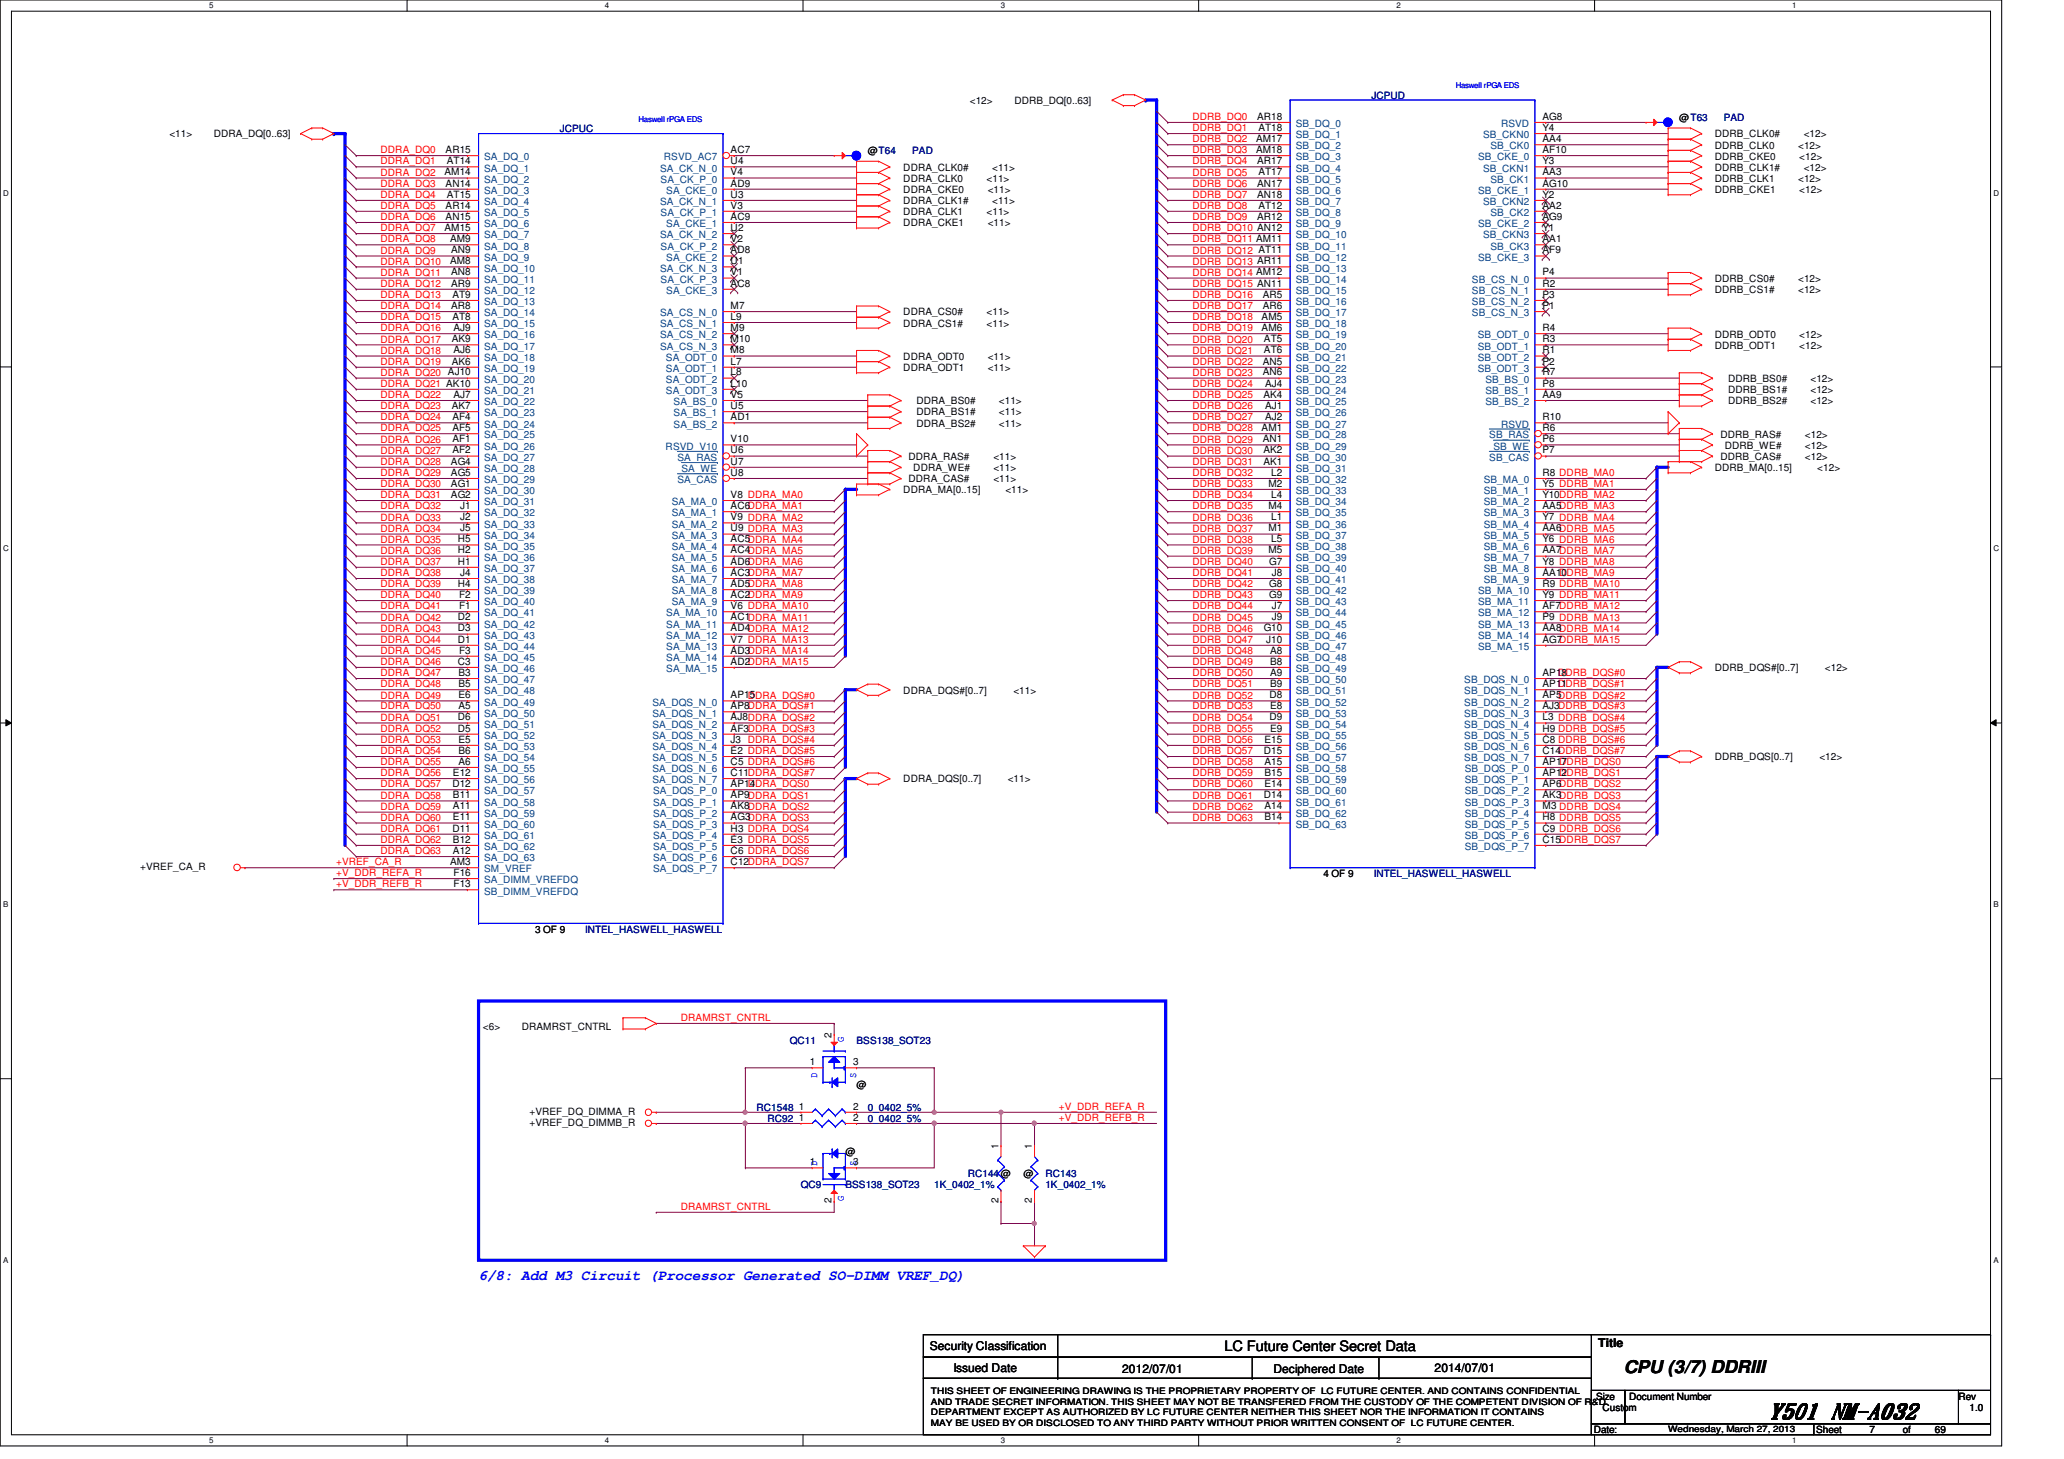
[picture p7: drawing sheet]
<svg xmlns="http://www.w3.org/2000/svg" width="297mm" height="210mm" viewBox="0 0 297 210" stroke-linecap="round" stroke-linejoin="round" font-family="sans-serif">
<defs><g id="words">
<text font-size="3" x="254.5" y="204">Y501 NM-A032</text>
<text font-size="2.5" x="233.7" y="197.6">CPU (3/7) DDRIII</text>
<text font-size="2.1" fill="#00f" x="68.9" y="184.1">6/8: Add M3 Circuit (Processor Generated SO-DIMM VREF_DQ)</text>
<text font-size="2.1" x="176.2" y="194.4">LC Future Center Secret Data</text>
<g font-size="1.7">
<text x="133.8" y="194.3">Security Classification</text>
<text x="137.2" y="197.3">Issued Date</text>
<text x="161.5" y="197.5">2012/07/01</text>
<text x="183.3" y="197.5">Deciphered Date</text>
<text x="206.5" y="197.3">2014/07/01</text>
<text x="230" y="193.8">Title</text>
</g>
<g font-size="1.4">
<text x="139.6" y="15">&lt;12&gt;</text>
<text x="146" y="15">DDRB_DQ[0..63]</text>
<text x="180.9" y="17.2">AR18</text>
<text x="222" y="17.2">AG8</text>
<text x="241.7" y="17.4">@T63</text>
<text x="24.4" y="19.8">&lt;11&gt;</text>
<text x="30.8" y="19.8">DDRA_DQ[0..63]</text>
<text x="64.1" y="22">AR15</text>
<text x="64.3" y="23.6">AT14</text>
<text x="105.2" y="22">AC7</text>
<text x="105.2" y="23.6">U4</text>
<text x="124.9" y="22.2">@T64</text>
<text x="180.8" y="20.4">AM17</text>
<text x="180.8" y="22">AM18</text>
<text x="180.9" y="23.6">AR17</text>
<text x="181.1" y="18.8">AT18</text>
<text x="222" y="18.8">Y4</text>
<text x="222" y="20.4">AA4</text>
<text x="222" y="22">AF10</text>
<text x="222" y="23.6">Y3</text>
<text x="246.8" y="21.4">DDRB_CLK0</text>
<text x="246.8" y="19.8">DDRB_CLK0#</text>
<text x="246.8" y="23">DDRB_CKE0</text>
<text x="258.8" y="21.4">&lt;12&gt;</text>
<text x="258.9" y="23">&lt;12&gt;</text>
<text x="259.6" y="19.8">&lt;12&gt;</text>
<text x="64" y="25.2">AM14</text>
<text x="64.1" y="26.8">AN14</text>
<text x="64.3" y="28.4">AT15</text>
<text x="105.2" y="25.2">V4</text>
<text x="105.2" y="26.8">AD9</text>
<text x="105.2" y="28.4">U3</text>
<text x="130" y="27.8">DDRA_CKE0</text>
<text x="130" y="26.2">DDRA_CLK0</text>
<text x="130" y="24.6">DDRA_CLK0#</text>
<text x="130" y="29.4">DDRA_CLK1#</text>
<text x="142" y="26.2">&lt;11&gt;</text>
<text x="142.2" y="27.8">&lt;11&gt;</text>
<text x="142.8" y="24.6">&lt;11&gt;</text>
<text x="142.8" y="29.4">&lt;11&gt;</text>
<text x="180.9" y="26.8">AN17</text>
<text x="180.9" y="28.4">AN18</text>
<text x="181.1" y="25.2">AT17</text>
<text x="222" y="25.2">AA3</text>
<text x="222" y="26.8">AG10</text>
<text x="222" y="28.4">Y2</text>
<text x="246.8" y="26.2">DDRB_CLK1</text>
<text x="246.8" y="27.8">DDRB_CKE1</text>
<text x="246.8" y="24.6">DDRB_CLK1#</text>
<text x="258.8" y="26.2">&lt;12&gt;</text>
<text x="258.9" y="27.8">&lt;12&gt;</text>
<text x="259.6" y="24.6">&lt;12&gt;</text>
<text x="64" y="33.2">AM15</text>
<text x="64.1" y="30">AR14</text>
<text x="64.1" y="31.6">AN15</text>
<text x="64.8" y="34.8">AM9</text>
<text x="105.2" y="30">V3</text>
<text x="105.2" y="31.6">AC9</text>
<text x="105.2" y="33.2">U2</text>
<text x="105.2" y="34.8">V2</text>
<text x="130" y="31">DDRA_CLK1</text>
<text x="130" y="32.6">DDRA_CKE1</text>
<text x="142" y="31">&lt;11&gt;</text>
<text x="142.2" y="32.6">&lt;11&gt;</text>
<text x="180.9" y="31.6">AR12</text>
<text x="181.1" y="30">AT12</text>
<text x="222" y="30">AA2</text>
<text x="222" y="31.6">AG9</text>
<text x="222" y="33.2">Y1</text>
<text x="222" y="34.8">AA1</text>
<text x="64.8" y="38">AM8</text>
<text x="64.9" y="36.4">AN9</text>
<text x="64.9" y="39.6">AN8</text>
<text x="64.9" y="41.2">AR9</text>
<text x="105.2" y="36.4">AD8</text>
<text x="105.2" y="38">U1</text>
<text x="105.2" y="39.6">V1</text>
<text x="105.2" y="41.2">AC8</text>
<text x="222" y="36.4">AF9</text>
<text x="222" y="39.6">P4</text>
<text x="222" y="41.2">R2</text>
<text x="246.8" y="40.6">DDRB_CS0#</text>
<text x="258.8" y="40.6">&lt;12&gt;</text>
<text x="64.9" y="44.4">AR8</text>
<text x="65.1" y="42.8">AT9</text>
<text x="65.1" y="46">AT8</text>
<text x="65.3" y="47.6">AJ9</text>
<text x="105.2" y="44.4">M7</text>
<text x="105.2" y="46">L9</text>
<text x="105.2" y="47.6">M9</text>
<text x="130" y="45.4">DDRA_CS0#</text>
<text x="130" y="47">DDRA_CS1#</text>
<text x="142" y="45.4">&lt;11&gt;</text>
<text x="142" y="47">&lt;11&gt;</text>
<text x="181.6" y="46">AM5</text>
<text x="181.6" y="47.6">AM6</text>
<text x="181.7" y="42.8">AR5</text>
<text x="181.7" y="44.4">AR6</text>
<text x="222" y="42.8">P3</text>
<text x="222" y="44.4">P1</text>
<text x="222" y="47.6">R4</text>
<text x="246.8" y="42.2">DDRB_CS1#</text>
<text x="258.8" y="42.2">&lt;12&gt;</text>
<text x="65" y="49.2">AK9</text>
<text x="65" y="52.5">AK6</text>
<text x="65.3" y="50.8">AJ6</text>
<text x="105.2" y="49.2">M10</text>
<text x="105.2" y="50.8">M8</text>
<text x="105.2" y="52.5">L7</text>
<text x="130" y="51.8">DDRA_ODT0</text>
<text x="130" y="53.4">DDRA_ODT1</text>
<text x="142.2" y="51.8">&lt;11&gt;</text>
<text x="142.2" y="53.4">&lt;11&gt;</text>
<text x="181.7" y="52.5">AN5</text>
<text x="181.9" y="49.2">AT5</text>
<text x="181.9" y="50.8">AT6</text>
<text x="222" y="49.2">R3</text>
<text x="222" y="50.8">R1</text>
<text x="222" y="52.5">P2</text>
<text x="246.8" y="50.2">DDRB_ODT1</text>
<text x="246.8" y="48.6">DDRB_ODT0</text>
<text x="258.9" y="50.2">&lt;12&gt;</text>
<text x="258.9" y="48.6">&lt;12&gt;</text>
<text x="65" y="58.8">AK7</text>
<text x="65.3" y="57.2">AJ7</text>
<text x="105.2" y="54">L8</text>
<text x="105.2" y="55.6">L10</text>
<text x="105.2" y="57.2">V5</text>
<text x="105.2" y="58.8">U5</text>
<text x="131.9" y="58.2">DDRA_BS0#</text>
<text x="131.9" y="59.8">DDRA_BS1#</text>
<text x="143.8" y="58.2">&lt;11&gt;</text>
<text x="143.8" y="59.8">&lt;11&gt;</text>
<text x="181.7" y="54">AN6</text>
<text x="181.8" y="57.2">AK4</text>
<text x="182.1" y="55.6">AJ4</text>
<text x="182.1" y="58.8">AJ1</text>
<text x="222" y="54">R7</text>
<text x="222" y="55.6">P8</text>
<text x="222" y="57.2">AA9</text>
<text x="248.7" y="55">DDRB_BS0#</text>
<text x="248.7" y="56.6">DDRB_BS1#</text>
<text x="248.7" y="58.2">DDRB_BS2#</text>
<text x="260.6" y="55">&lt;12&gt;</text>
<text x="260.6" y="56.6">&lt;12&gt;</text>
<text x="260.6" y="58.2">&lt;12&gt;</text>
<text x="65.1" y="60.5">AF4</text>
<text x="65.1" y="62">AF5</text>
<text x="65.1" y="63.6">AF1</text>
<text x="65.1" y="65.2">AF2</text>
<text x="105.2" y="60.5">AD1</text>
<text x="105.2" y="63.6">V10</text>
<text x="105.2" y="65.2">U6</text>
<text x="131.9" y="61.4">DDRA_BS2#</text>
<text x="143.8" y="61.4">&lt;11&gt;</text>
<text x="181.6" y="62">AM1</text>
<text x="181.7" y="63.6">AN1</text>
<text x="181.8" y="65.2">AK2</text>
<text x="182.1" y="60.5">AJ2</text>
<text x="222" y="60.5">R10</text>
<text x="222" y="62">R6</text>
<text x="222" y="63.6">P6</text>
<text x="222" y="65.2">P7</text>
<text x="247.6" y="63">DDRB_RAS#</text>
<text x="248.2" y="64.6">DDRB_WE#</text>
<text x="259.8" y="64.6">&lt;12&gt;</text>
<text x="259.8" y="63">&lt;12&gt;</text>
<text x="64.9" y="66.8">AG4</text>
<text x="64.9" y="68.5">AG5</text>
<text x="64.9" y="70">AG1</text>
<text x="64.9" y="71.6">AG2</text>
<text x="105.2" y="66.8">U7</text>
<text x="105.2" y="68.5">U8</text>
<text x="105.2" y="71.6">V8 DDRA_MA0</text>
<text x="130" y="71">DDRA_MA[0..15]</text>
<text x="130.8" y="69.4">DDRA_CAS#</text>
<text x="130.8" y="66.2">DDRA_RAS#</text>
<text x="131.4" y="67.8">DDRA_WE#</text>
<text x="143" y="67.8">&lt;11&gt;</text>
<text x="143" y="69.4">&lt;11&gt;</text>
<text x="143" y="66.2">&lt;11&gt;</text>
<text x="144.7" y="71">&lt;11&gt;</text>
<text x="181.8" y="66.8">AK1</text>
<text x="182.5" y="70">M2</text>
<text x="183" y="68.5">L2</text>
<text x="183" y="71.6">L4</text>
<text x="222" y="68.5">R8 DDRB_MA0</text>
<text x="222" y="70">Y5 DDRB_MA1</text>
<text x="222" y="71.6">Y10DDRB_MA2</text>
<text x="246.8" y="67.8">DDRB_MA[0..15]</text>
<text x="247.6" y="66.2">DDRB_CAS#</text>
<text x="259.8" y="66.2">&lt;12&gt;</text>
<text x="261.5" y="67.8">&lt;12&gt;</text>
<text x="66.2" y="73.2">J1</text>
<text x="66.2" y="74.8">J2</text>
<text x="66.2" y="76.5">J5</text>
<text x="105.2" y="73.2">AC6DDRA_MA1</text>
<text x="105.2" y="74.8">V9 DDRA_MA2</text>
<text x="105.2" y="76.5">U9 DDRA_MA3</text>
<text x="182.5" y="73.2">M4</text>
<text x="182.5" y="76.5">M1</text>
<text x="183" y="74.8">L1</text>
<text x="222" y="73.2">AA5DDRB_MA3</text>
<text x="222" y="74.8">Y7 DDRB_MA4</text>
<text x="222" y="76.5">AA6DDRB_MA5</text>
<text x="65.9" y="78">H5</text>
<text x="65.9" y="79.6">H2</text>
<text x="65.9" y="81.2">H1</text>
<text x="66.2" y="82.8">J4</text>
<text x="105.2" y="78">AC5DDRA_MA4</text>
<text x="105.2" y="79.6">AC4DDRA_MA5</text>
<text x="105.2" y="81.2">AD6DDRA_MA6</text>
<text x="105.2" y="82.8">AC3DDRA_MA7</text>
<text x="182.5" y="79.6">M5</text>
<text x="182.7" y="81.2">G7</text>
<text x="183" y="78">L5</text>
<text x="183" y="82.8">J8</text>
<text x="222" y="78">Y6 DDRB_MA6</text>
<text x="222" y="79.6">AA7DDRB_MA7</text>
<text x="222" y="81.2">Y8 DDRB_MA8</text>
<text x="222" y="82.8">AA10</text>
<text x="65.9" y="84.5">H4</text>
<text x="65.9" y="89.2">D2</text>
<text x="66.1" y="86">F2</text>
<text x="66.1" y="87.6">F1</text>
<text x="105.2" y="87.6">V6 DDRA_MA10</text>
<text x="105.2" y="89.2">AC1DDRA_MA11</text>
<text x="105.2" y="84.5">AD5DDRA_MA8</text>
<text x="105.2" y="86">AC2DDRA_MA9</text>
<text x="182.7" y="84.5">G8</text>
<text x="182.7" y="86">G9</text>
<text x="183" y="87.6">J7</text>
<text x="183" y="89.2">J9</text>
<text x="222" y="84.5">R9 DDRB_MA10</text>
<text x="222" y="86">Y9 DDRB_MA11</text>
<text x="222" y="87.6">AF7DDRB_MA12</text>
<text x="222" y="89.2">P9 DDRB_MA13</text>
<text x="65.9" y="90.8">D3</text>
<text x="65.9" y="92.5">D1</text>
<text x="65.9" y="95.6">C3</text>
<text x="66.1" y="94">F3</text>
<text x="105.2" y="90.8">AD4DDRA_MA12</text>
<text x="105.2" y="92.5">V7 DDRA_MA13</text>
<text x="105.2" y="94">AD3DDRA_MA14</text>
<text x="105.2" y="95.6">AD2DDRA_MA15</text>
<text x="181.9" y="90.8">G10</text>
<text x="182.2" y="92.5">J10</text>
<text x="182.8" y="94">A8</text>
<text x="182.8" y="95.6">B8</text>
<text x="222" y="90.8">AA8DDRB_MA14</text>
<text x="222" y="92.5">AG7DDRB_MA15</text>
<text x="66" y="97.2">B3</text>
<text x="66" y="98.8">B5</text>
<text x="66" y="100.5">E6</text>
<text x="105.2" y="100.5">AP15</text>
<text x="130" y="99.8">DDRA_DQS#[0..7]</text>
<text x="145.8" y="99.8">&lt;11&gt;</text>
<text x="182.7" y="100.5">D8</text>
<text x="182.8" y="97.2">A9</text>
<text x="182.8" y="98.8">B9</text>
<text x="222" y="97.2">AP18</text>
<text x="222" y="98.8">AP11</text>
<text x="222" y="100.5">AP5DDRB_DQS#2</text>
<text x="246.8" y="96.6">DDRB_DQS#[0..7]</text>
<text x="262.6" y="96.6">&lt;12&gt;</text>
<text x="65.9" y="103.6">D6</text>
<text x="65.9" y="105.2">D5</text>
<text x="66" y="102">A5</text>
<text x="66" y="106.8">E5</text>
<text x="105.2" y="102">AP8DDRA_DQS#1</text>
<text x="105.2" y="103.6">AJ8DDRA_DQS#2</text>
<text x="105.2" y="105.2">AF3DDRA_DQS#3</text>
<text x="105.2" y="106.8">J3 DDRA_DQS#4</text>
<text x="182" y="106.8">E15</text>
<text x="182.7" y="103.6">D9</text>
<text x="182.8" y="102">E8</text>
<text x="182.8" y="105.2">E9</text>
<text x="222" y="102">AJ3DDRB_DQS#3</text>
<text x="222" y="103.6">L3 DDRB_DQS#4</text>
<text x="222" y="105.2">H9 DDRB_DQS#5</text>
<text x="222" y="106.8">C8 DDRB_DQS#6</text>
<text x="65.1" y="113.2">D12</text>
<text x="65.2" y="111.6">E12</text>
<text x="66" y="108.5">B6</text>
<text x="66" y="110">A6</text>
<text x="105.2" y="108.5">E2 DDRA_DQS#5</text>
<text x="105.2" y="110">C5 DDRA_DQS#6</text>
<text x="105.2" y="111.6">C11DDRA_DQS#7</text>
<text x="105.2" y="113.2">AP14</text>
<text x="130" y="112.6">DDRA_DQS[0..7]</text>
<text x="145" y="112.6">&lt;11&gt;</text>
<text x="181.9" y="108.5">D15</text>
<text x="182" y="110">A15</text>
<text x="182" y="111.6">B15</text>
<text x="182" y="113.2">E14</text>
<text x="222" y="108.5">C14DDRB_DQS#7</text>
<text x="222" y="110">AP17</text>
<text x="222" y="111.6">AP12</text>
<text x="222" y="113.2">AP6DDRB_DQS2</text>
<text x="246.8" y="109.4">DDRB_DQS[0..7]</text>
<text x="261.8" y="109.4">&lt;12&gt;</text>
<text x="65.1" y="119.6">D11</text>
<text x="65.2" y="114.9">B11</text>
<text x="65.2" y="116.5">A11</text>
<text x="65.2" y="118">E11</text>
<text x="105.2" y="114.9">AP9DDRA_DQS1</text>
<text x="105.2" y="116.5">AK8DDRA_DQS2</text>
<text x="105.2" y="118">AG3DDRA_DQS3</text>
<text x="105.2" y="119.6">H3 DDRA_DQS4</text>
<text x="181.9" y="114.9">D14</text>
<text x="182" y="116.5">A14</text>
<text x="182" y="118">B14</text>
<text x="222" y="114.9">AK3DDRB_DQS3</text>
<text x="222" y="116.5">M3 DDRB_DQS4</text>
<text x="222" y="118">H8 DDRB_DQS5</text>
<text x="222" y="119.6">C9 DDRB_DQS6</text>
<text x="20.2" y="125.2">+VREF_CA_R</text>
<text x="64.8" y="124.5">AM3</text>
<text x="65.2" y="121.2">B12</text>
<text x="65.2" y="122.9">A12</text>
<text x="105.2" y="121.2">E3 DDRA_DQS5</text>
<text x="105.2" y="122.9">C6 DDRA_DQS6</text>
<text x="105.2" y="124.5">C12DDRA_DQS7</text>
<text x="222" y="121.2">C15DDRB_DQS7</text>
<text x="65.3" y="126">F16</text>
<text x="65.3" y="127.6">F13</text>
<text x="190.5" y="126.2">4 OF 9</text>
<text x="77" y="134.2">3 OF 9</text>
<text x="69.5" y="148.3">&lt;6&gt;</text>
<text x="75.1" y="148.3">DRAMRST_CNTRL</text>
<text x="119.7" y="149.3" transform="rotate(-90 119.7 149.3)">2</text>
<text x="116.5" y="153.2">1</text>
<text x="122.8" y="153.2">3</text>
<text x="76.2" y="160.4">+VREF_DQ_DIMMA_R</text>
<text x="115" y="159.6">1</text>
<text x="115" y="161.2">1</text>
<text x="122.8" y="159.6">2</text>
<text x="122.8" y="161.2">2</text>
<text x="123.3" y="156.6">@</text>
<text x="76.2" y="162">+VREF_DQ_DIMMB_R</text>
<text x="116.5" y="167.6">1</text>
<text x="121.7" y="166.2">@</text>
<text x="122.8" y="167.6">3</text>
<text x="143.7" y="165.3" transform="rotate(-90 143.7 165.3)">1</text>
<text x="148.5" y="165.3" transform="rotate(-90 148.5 165.3)">1</text>
<text x="119.7" y="173.1" transform="rotate(-90 119.7 173.1)">2</text>
<text x="143.7" y="173.1" transform="rotate(-90 143.7 173.1)">2</text>
<text x="147.3" y="169.4">@</text>
<text x="148.5" y="173.1" transform="rotate(-90 148.5 173.1)">2</text>
<text x="229.7" y="201.4">Size</text>
<text x="230.6" y="203">Custom</text>
<text x="234.5" y="201.4">Document Number</text>
<text x="281.9" y="201.4">Rev</text>
<text x="283.5" y="203">1.0</text>
<text x="229.4" y="206.2">Date:</text>
<text x="261.4" y="206.2">Sheet</text>
<text x="269" y="206.2">7</text>
<text x="273.9" y="206.2">of</text>
<text x="278.5" y="206.2">69</text>
</g>
<g font-size="1.4" fill="#f00">
<text x="171.6" y="17.3">DDRB_DQ0</text>
<text x="54.8" y="23.7">DDRA_DQ1</text>
<text x="54.8" y="22.1">DDRA_DQ0</text>
<text x="171.6" y="23.7">DDRB_DQ4</text>
<text x="171.6" y="22.1">DDRB_DQ3</text>
<text x="171.6" y="20.5">DDRB_DQ2</text>
<text x="171.6" y="18.9">DDRB_DQ1</text>
<text x="54.8" y="26.9">DDRA_DQ3</text>
<text x="54.8" y="28.5">DDRA_DQ4</text>
<text x="54.8" y="25.3">DDRA_DQ2</text>
<text x="171.6" y="28.5">DDRB_DQ7</text>
<text x="171.6" y="26.9">DDRB_DQ6</text>
<text x="171.6" y="25.3">DDRB_DQ5</text>
<text x="54.8" y="34.9">DDRA_DQ8</text>
<text x="54.8" y="33.3">DDRA_DQ7</text>
<text x="54.8" y="30.1">DDRA_DQ5</text>
<text x="54.8" y="31.7">DDRA_DQ6</text>
<text x="171.6" y="33.3">DDRB_DQ10 AN12</text>
<text x="171.6" y="34.9">DDRB_DQ11 AM11</text>
<text x="171.6" y="30.1">DDRB_DQ8</text>
<text x="171.6" y="31.7">DDRB_DQ9</text>
<text x="54.8" y="36.5">DDRA_DQ9</text>
<text x="54.8" y="41.3">DDRA_DQ12</text>
<text x="54.8" y="38.1">DDRA_DQ10</text>
<text x="54.8" y="39.7">DDRA_DQ11</text>
<text x="171.6" y="39.7">DDRB_DQ14 AM12</text>
<text x="171.6" y="38.1">DDRB_DQ13 AR11</text>
<text x="171.6" y="41.3">DDRB_DQ15 AN11</text>
<text x="171.6" y="36.5">DDRB_DQ12 AT11</text>
<text x="54.8" y="44.5">DDRA_DQ14</text>
<text x="54.8" y="46.1">DDRA_DQ15</text>
<text x="54.8" y="42.9">DDRA_DQ13</text>
<text x="54.8" y="47.7">DDRA_DQ16</text>
<text x="171.6" y="47.7">DDRB_DQ19</text>
<text x="171.6" y="46.1">DDRB_DQ18</text>
<text x="171.6" y="44.5">DDRB_DQ17</text>
<text x="171.6" y="42.9">DDRB_DQ16</text>
<text x="54.8" y="52.5">DDRA_DQ19</text>
<text x="54.8" y="49.3">DDRA_DQ17</text>
<text x="54.8" y="50.9">DDRA_DQ18</text>
<text x="171.6" y="50.9">DDRB_DQ21</text>
<text x="171.6" y="52.5">DDRB_DQ22</text>
<text x="171.6" y="49.3">DDRB_DQ20</text>
<text x="54.8" y="54.1">DDRA_DQ20 AJ10</text>
<text x="54.8" y="55.7">DDRA_DQ21 AK10</text>
<text x="54.8" y="57.3">DDRA_DQ22</text>
<text x="54.8" y="58.9">DDRA_DQ23</text>
<text x="171.6" y="55.7">DDRB_DQ24</text>
<text x="171.6" y="58.9">DDRB_DQ26</text>
<text x="171.6" y="54.1">DDRB_DQ23</text>
<text x="171.6" y="57.3">DDRB_DQ25</text>
<text x="54.8" y="62.1">DDRA_DQ25</text>
<text x="54.8" y="60.5">DDRA_DQ24</text>
<text x="54.8" y="63.7">DDRA_DQ26</text>
<text x="54.8" y="65.3">DDRA_DQ27</text>
<text x="171.6" y="63.7">DDRB_DQ29</text>
<text x="171.6" y="60.5">DDRB_DQ27</text>
<text x="171.6" y="65.3">DDRB_DQ30</text>
<text x="171.6" y="62.1">DDRB_DQ28</text>
<text x="54.8" y="71.7">DDRA_DQ31</text>
<text x="54.8" y="70.1">DDRA_DQ30</text>
<text x="54.8" y="68.5">DDRA_DQ29</text>
<text x="54.8" y="66.9">DDRA_DQ28</text>
<text x="171.6" y="70.1">DDRB_DQ33</text>
<text x="171.6" y="71.7">DDRB_DQ34</text>
<text x="171.6" y="66.9">DDRB_DQ31</text>
<text x="171.6" y="68.5">DDRB_DQ32</text>
<text x="54.8" y="76.5">DDRA_DQ34</text>
<text x="54.8" y="73.3">DDRA_DQ32</text>
<text x="54.8" y="74.9">DDRA_DQ33</text>
<text x="171.6" y="73.3">DDRB_DQ35</text>
<text x="171.6" y="76.5">DDRB_DQ37</text>
<text x="171.6" y="74.9">DDRB_DQ36</text>
<text x="54.8" y="78.1">DDRA_DQ35</text>
<text x="54.8" y="82.9">DDRA_DQ38</text>
<text x="54.8" y="79.7">DDRA_DQ36</text>
<text x="54.8" y="81.3">DDRA_DQ37</text>
<text x="171.6" y="81.3">DDRB_DQ40</text>
<text x="171.6" y="79.7">DDRB_DQ39</text>
<text x="171.6" y="82.9">DDRB_DQ41</text>
<text x="171.6" y="78.1">DDRB_DQ38</text>
<text x="224.4" y="82.9">DDRB_MA9</text>
<text x="54.8" y="89.3">DDRA_DQ42</text>
<text x="54.8" y="84.5">DDRA_DQ39</text>
<text x="54.8" y="87.7">DDRA_DQ41</text>
<text x="54.8" y="86.1">DDRA_DQ40</text>
<text x="171.6" y="84.5">DDRB_DQ42</text>
<text x="171.6" y="86.1">DDRB_DQ43</text>
<text x="171.6" y="87.7">DDRB_DQ44</text>
<text x="171.6" y="89.3">DDRB_DQ45</text>
<text x="54.8" y="95.7">DDRA_DQ46</text>
<text x="54.8" y="90.9">DDRA_DQ43</text>
<text x="54.8" y="92.5">DDRA_DQ44</text>
<text x="54.8" y="94.1">DDRA_DQ45</text>
<text x="171.6" y="90.9">DDRB_DQ46</text>
<text x="171.6" y="95.7">DDRB_DQ49</text>
<text x="171.6" y="94.1">DDRB_DQ48</text>
<text x="171.6" y="92.5">DDRB_DQ47</text>
<text x="54.8" y="97.3">DDRA_DQ47</text>
<text x="54.8" y="98.9">DDRA_DQ48</text>
<text x="54.8" y="100.5">DDRA_DQ49</text>
<text x="107.6" y="100.5">DDRA_DQS#0</text>
<text x="171.6" y="97.3">DDRB_DQ50</text>
<text x="171.6" y="100.5">DDRB_DQ52</text>
<text x="171.6" y="98.9">DDRB_DQ51</text>
<text x="224.2" y="98.9">DDRB_DQS#1</text>
<text x="224.2" y="97.3">DDRB_DQS#0</text>
<text x="54.8" y="103.7">DDRA_DQ51</text>
<text x="54.8" y="102.1">DDRA_DQ50</text>
<text x="54.8" y="105.3">DDRA_DQ52</text>
<text x="54.8" y="106.9">DDRA_DQ53</text>
<text x="171.6" y="105.3">DDRB_DQ55</text>
<text x="171.6" y="102.1">DDRB_DQ53</text>
<text x="171.6" y="106.9">DDRB_DQ56</text>
<text x="171.6" y="103.7">DDRB_DQ54</text>
<text x="54.8" y="113.3">DDRA_DQ57</text>
<text x="54.8" y="111.7">DDRA_DQ56</text>
<text x="54.8" y="110.1">DDRA_DQ55</text>
<text x="54.8" y="108.5">DDRA_DQ54</text>
<text x="107.6" y="113.3">DDRA_DQS0</text>
<text x="171.6" y="111.7">DDRB_DQ59</text>
<text x="171.6" y="108.5">DDRB_DQ57</text>
<text x="171.6" y="113.3">DDRB_DQ60</text>
<text x="171.6" y="110.1">DDRB_DQ58</text>
<text x="224.4" y="110.1">DDRB_DQS0</text>
<text x="224.4" y="111.7">DDRB_DQS1</text>
<text x="54.8" y="116.5">DDRA_DQ59</text>
<text x="54.8" y="114.9">DDRA_DQ58</text>
<text x="54.8" y="119.7">DDRA_DQ61</text>
<text x="54.8" y="118.1">DDRA_DQ60</text>
<text x="171.6" y="118.1">DDRB_DQ63</text>
<text x="171.6" y="116.5">DDRB_DQ62</text>
<text x="171.6" y="114.9">DDRB_DQ61</text>
<text x="48.4" y="124.5">+VREF_CA_R</text>
<text x="54.8" y="122.9">DDRA_DQ63</text>
<text x="54.8" y="121.3">DDRA_DQ62</text>
<text x="48.4" y="126.1">+V_DDR_REFA_R</text>
<text x="48.4" y="127.7">+V_DDR_REFB_R</text>
<text x="98" y="146.9">DRAMRST_CNTRL</text>
<text x="152.4" y="159.7">+V_DDR_REFA_R</text>
<text x="152.4" y="161.3">+V_DDR_REFB_R</text>
<text x="98" y="174.1">DRAMRST_CNTRL</text>
</g>
<g font-size="1.4" fill="#000080">
<text x="197.4" y="14.2">JCPUD</text>
<text x="248.1" y="17.4">PAD</text>
<text x="80.6" y="19">JCPUC</text>
<text x="131.3" y="22.2">PAD</text>
<text x="197.7" y="126.2">INTEL_HASWELL_HASWELL</text>
<text x="84.2" y="134.2">INTEL_HASWELL_HASWELL</text>
<text x="113.7" y="150.2">QC11</text>
<text x="123.3" y="150.2">BSS138_SOT23</text>
<text x="108.9" y="159.8">RC1548</text>
<text x="110.4" y="161.4">RC92</text>
<text x="124.9" y="159.8">0_0402_5%</text>
<text x="124.9" y="161.4">0_0402_5%</text>
<text x="115.3" y="171">QC9</text>
<text x="121.7" y="171">BSS138_SOT23</text>
<text x="134.4" y="171">1K_0402_1%</text>
<text x="139.3" y="169.4">RC144 @</text>
<text x="150.4" y="169.4">RC143</text>
<text x="150.4" y="171">1K_0402_1%</text>
</g>
<g font-size="1.4" fill="#004080">
<text x="69.7" y="23.1">SA_DQ_0</text>
<text x="95.5" y="23.1">RSVD_AC7</text>
<text x="186.5" y="18.3">SB_DQ_0</text>
<text x="186.5" y="19.9">SB_DQ_1</text>
<text x="186.5" y="21.5">SB_DQ_2</text>
<text x="186.5" y="23.1">SB_DQ_3</text>
<text x="212.7" y="23.1">SB_CKE_0</text>
<text x="213.4" y="19.9">SB_CKN0</text>
<text x="214.5" y="21.5">SB_CK0</text>
<text x="216" y="18.3">RSVD</text>
<text x="69.7" y="24.7">SA_DQ_1</text>
<text x="69.7" y="26.3">SA_DQ_2</text>
<text x="69.7" y="27.9">SA_DQ_3</text>
<text x="69.7" y="29.5">SA_DQ_4</text>
<text x="95" y="24.7">SA_CK_N_0</text>
<text x="95" y="29.5">SA_CK_N_1</text>
<text x="95.1" y="26.3">SA_CK_P_0</text>
<text x="95.9" y="27.9">SA_CKE_0</text>
<text x="186.5" y="24.7">SB_DQ_4</text>
<text x="186.5" y="26.3">SB_DQ_5</text>
<text x="186.5" y="27.9">SB_DQ_6</text>
<text x="186.5" y="29.5">SB_DQ_7</text>
<text x="212.7" y="27.9">SB_CKE_1</text>
<text x="213.4" y="24.7">SB_CKN1</text>
<text x="213.4" y="29.5">SB_CKN2</text>
<text x="214.5" y="26.3">SB_CK1</text>
<text x="69.7" y="31.1">SA_DQ_5</text>
<text x="69.7" y="32.7">SA_DQ_6</text>
<text x="69.7" y="34.3">SA_DQ_7</text>
<text x="69.7" y="35.9">SA_DQ_8</text>
<text x="95" y="34.3">SA_CK_N_2</text>
<text x="95.1" y="31.1">SA_CK_P_1</text>
<text x="95.1" y="35.9">SA_CK_P_2</text>
<text x="95.9" y="32.7">SA_CKE_1</text>
<text x="186.5" y="31.1">SB_DQ_8</text>
<text x="186.5" y="32.7">SB_DQ_9</text>
<text x="186.5" y="34.3">SB_DQ_10</text>
<text x="186.5" y="35.9">SB_DQ_11</text>
<text x="212.7" y="32.7">SB_CKE_2</text>
<text x="213.4" y="34.3">SB_CKN3</text>
<text x="214.5" y="31.1">SB_CK2</text>
<text x="214.5" y="35.9">SB_CK3</text>
<text x="69.7" y="37.5">SA_DQ_9</text>
<text x="69.7" y="39.1">SA_DQ_10</text>
<text x="69.7" y="40.7">SA_DQ_11</text>
<text x="95" y="39.1">SA_CK_N_3</text>
<text x="95.1" y="40.7">SA_CK_P_3</text>
<text x="95.9" y="37.5">SA_CKE_2</text>
<text x="186.5" y="37.5">SB_DQ_12</text>
<text x="186.5" y="39.1">SB_DQ_13</text>
<text x="186.5" y="40.7">SB_DQ_14</text>
<text x="211.8" y="40.7">SB_CS_N_0</text>
<text x="212.7" y="37.5">SB_CKE_3</text>
<text x="69.7" y="42.3">SA_DQ_12</text>
<text x="69.7" y="43.9">SA_DQ_13</text>
<text x="69.7" y="45.5">SA_DQ_14</text>
<text x="69.7" y="47.1">SA_DQ_15</text>
<text x="95" y="45.5">SA_CS_N_0</text>
<text x="95" y="47.1">SA_CS_N_1</text>
<text x="95.9" y="42.3">SA_CKE_3</text>
<text x="186.5" y="42.3">SB_DQ_15</text>
<text x="186.5" y="43.9">SB_DQ_16</text>
<text x="186.5" y="45.5">SB_DQ_17</text>
<text x="186.5" y="47.1">SB_DQ_18</text>
<text x="211.8" y="42.3">SB_CS_N_1</text>
<text x="211.8" y="43.9">SB_CS_N_2</text>
<text x="211.8" y="45.5">SB_CS_N_3</text>
<text x="69.7" y="48.7">SA_DQ_16</text>
<text x="69.7" y="50.3">SA_DQ_17</text>
<text x="69.7" y="51.9">SA_DQ_18</text>
<text x="69.7" y="53.5">SA_DQ_19</text>
<text x="95" y="48.7">SA_CS_N_2</text>
<text x="95" y="50.3">SA_CS_N_3</text>
<text x="95.8" y="51.9">SA_ODT_0</text>
<text x="95.8" y="53.5">SA_ODT_1</text>
<text x="186.5" y="48.7">SB_DQ_19</text>
<text x="186.5" y="50.3">SB_DQ_20</text>
<text x="186.5" y="51.9">SB_DQ_21</text>
<text x="186.5" y="53.5">SB_DQ_22</text>
<text x="212.7" y="48.7">SB_ODT_0</text>
<text x="212.7" y="50.3">SB_ODT_1</text>
<text x="212.7" y="51.9">SB_ODT_2</text>
<text x="212.7" y="53.5">SB_ODT_3</text>
<text x="69.7" y="55.1">SA_DQ_20</text>
<text x="69.7" y="56.7">SA_DQ_21</text>
<text x="69.7" y="58.3">SA_DQ_22</text>
<text x="69.7" y="59.9">SA_DQ_23</text>
<text x="95.8" y="55.1">SA_ODT_2</text>
<text x="95.8" y="56.7">SA_ODT_3</text>
<text x="96.9" y="58.3">SA_BS_0</text>
<text x="96.9" y="59.9">SA_BS_1</text>
<text x="186.5" y="55.1">SB_DQ_23</text>
<text x="186.5" y="56.7">SB_DQ_24</text>
<text x="186.5" y="58.3">SB_DQ_25</text>
<text x="186.5" y="59.9">SB_DQ_26</text>
<text x="213.8" y="55.1">SB_BS_0</text>
<text x="213.8" y="56.7">SB_BS_1</text>
<text x="213.8" y="58.3">SB_BS_2</text>
<text x="69.7" y="61.5">SA_DQ_24</text>
<text x="69.7" y="63.1">SA_DQ_25</text>
<text x="69.7" y="64.7">SA_DQ_26</text>
<text x="95.8" y="64.7">RSVD_V10</text>
<text x="96.9" y="61.5">SA_BS_2</text>
<text x="186.5" y="61.5">SB_DQ_27</text>
<text x="186.5" y="63.1">SB_DQ_28</text>
<text x="186.5" y="64.7">SB_DQ_29</text>
<text x="214.3" y="63.1">SB_RAS</text>
<text x="214.9" y="64.7">SB_WE</text>
<text x="216" y="61.5">RSVD</text>
<text x="69.7" y="66.3">SA_DQ_27</text>
<text x="69.7" y="67.9">SA_DQ_28</text>
<text x="69.7" y="69.5">SA_DQ_29</text>
<text x="69.7" y="71.1">SA_DQ_30</text>
<text x="97.5" y="66.3">SA_RAS</text>
<text x="97.5" y="69.5">SA_CAS</text>
<text x="98.1" y="67.9">SA_WE</text>
<text x="186.5" y="66.3">SB_DQ_30</text>
<text x="186.5" y="67.9">SB_DQ_31</text>
<text x="186.5" y="69.5">SB_DQ_32</text>
<text x="186.5" y="71.1">SB_DQ_33</text>
<text x="213.5" y="69.5">SB_MA_0</text>
<text x="213.5" y="71.1">SB_MA_1</text>
<text x="214.3" y="66.3">SB_CAS</text>
<text x="69.7" y="72.7">SA_DQ_31</text>
<text x="69.7" y="74.3">SA_DQ_32</text>
<text x="69.7" y="75.9">SA_DQ_33</text>
<text x="69.7" y="77.5">SA_DQ_34</text>
<text x="96.7" y="72.7">SA_MA_0</text>
<text x="96.7" y="74.3">SA_MA_1</text>
<text x="96.7" y="75.9">SA_MA_2</text>
<text x="96.7" y="77.5">SA_MA_3</text>
<text x="186.5" y="72.7">SB_DQ_34</text>
<text x="186.5" y="74.3">SB_DQ_35</text>
<text x="186.5" y="75.9">SB_DQ_36</text>
<text x="186.5" y="77.5">SB_DQ_37</text>
<text x="213.5" y="72.7">SB_MA_2</text>
<text x="213.5" y="74.3">SB_MA_3</text>
<text x="213.5" y="75.9">SB_MA_4</text>
<text x="213.5" y="77.5">SB_MA_5</text>
<text x="69.7" y="79.1">SA_DQ_35</text>
<text x="69.7" y="80.7">SA_DQ_36</text>
<text x="69.7" y="82.3">SA_DQ_37</text>
<text x="69.7" y="83.9">SA_DQ_38</text>
<text x="96.7" y="79.1">SA_MA_4</text>
<text x="96.7" y="80.7">SA_MA_5</text>
<text x="96.7" y="82.3">SA_MA_6</text>
<text x="96.7" y="83.9">SA_MA_7</text>
<text x="186.5" y="79.1">SB_DQ_38</text>
<text x="186.5" y="80.7">SB_DQ_39</text>
<text x="186.5" y="82.3">SB_DQ_40</text>
<text x="186.5" y="83.9">SB_DQ_41</text>
<text x="213.5" y="79.1">SB_MA_6</text>
<text x="213.5" y="80.7">SB_MA_7</text>
<text x="213.5" y="82.3">SB_MA_8</text>
<text x="213.5" y="83.9">SB_MA_9</text>
<text x="69.7" y="85.5">SA_DQ_39</text>
<text x="69.7" y="87.1">SA_DQ_40</text>
<text x="69.7" y="88.7">SA_DQ_41</text>
<text x="95.9" y="88.7">SA_MA_10</text>
<text x="96.7" y="85.5">SA_MA_8</text>
<text x="96.7" y="87.1">SA_MA_9</text>
<text x="186.5" y="85.5">SB_DQ_42</text>
<text x="186.5" y="87.1">SB_DQ_43</text>
<text x="186.5" y="88.7">SB_DQ_44</text>
<text x="212.7" y="85.5">SB_MA_10</text>
<text x="212.7" y="87.1">SB_MA_11</text>
<text x="212.7" y="88.7">SB_MA_12</text>
<text x="69.7" y="90.3">SA_DQ_42</text>
<text x="69.7" y="91.9">SA_DQ_43</text>
<text x="69.7" y="93.5">SA_DQ_44</text>
<text x="69.7" y="95.1">SA_DQ_45</text>
<text x="95.9" y="90.3">SA_MA_11</text>
<text x="95.9" y="91.9">SA_MA_12</text>
<text x="95.9" y="93.5">SA_MA_13</text>
<text x="95.9" y="95.1">SA_MA_14</text>
<text x="186.5" y="90.3">SB_DQ_45</text>
<text x="186.5" y="91.9">SB_DQ_46</text>
<text x="186.5" y="93.5">SB_DQ_47</text>
<text x="186.5" y="95.1">SB_DQ_48</text>
<text x="212.7" y="90.3">SB_MA_13</text>
<text x="212.7" y="91.9">SB_MA_14</text>
<text x="212.7" y="93.5">SB_MA_15</text>
<text x="69.7" y="96.7">SA_DQ_46</text>
<text x="69.7" y="98.3">SA_DQ_47</text>
<text x="69.7" y="99.9">SA_DQ_48</text>
<text x="69.7" y="101.5">SA_DQ_49</text>
<text x="93.9" y="101.5">SA_DQS_N_0</text>
<text x="95.9" y="96.7">SA_MA_15</text>
<text x="186.5" y="96.7">SB_DQ_49</text>
<text x="186.5" y="98.3">SB_DQ_50</text>
<text x="186.5" y="99.9">SB_DQ_51</text>
<text x="186.5" y="101.5">SB_DQ_52</text>
<text x="210.7" y="98.3">SB_DQS_N_0</text>
<text x="210.7" y="99.9">SB_DQS_N_1</text>
<text x="210.7" y="101.5">SB_DQS_N_2</text>
<text x="69.7" y="103.1">SA_DQ_50</text>
<text x="69.7" y="104.7">SA_DQ_51</text>
<text x="69.7" y="106.3">SA_DQ_52</text>
<text x="69.7" y="107.9">SA_DQ_53</text>
<text x="93.9" y="103.1">SA_DQS_N_1</text>
<text x="93.9" y="104.7">SA_DQS_N_2</text>
<text x="93.9" y="106.3">SA_DQS_N_3</text>
<text x="93.9" y="107.9">SA_DQS_N_4</text>
<text x="186.5" y="103.1">SB_DQ_53</text>
<text x="186.5" y="104.7">SB_DQ_54</text>
<text x="186.5" y="106.3">SB_DQ_55</text>
<text x="186.5" y="107.9">SB_DQ_56</text>
<text x="210.7" y="103.1">SB_DQS_N_3</text>
<text x="210.7" y="104.7">SB_DQS_N_4</text>
<text x="210.7" y="106.3">SB_DQS_N_5</text>
<text x="210.7" y="107.9">SB_DQS_N_6</text>
<text x="69.7" y="109.5">SA_DQ_54</text>
<text x="69.7" y="111.1">SA_DQ_55</text>
<text x="69.7" y="112.7">SA_DQ_56</text>
<text x="93.9" y="109.5">SA_DQS_N_5</text>
<text x="93.9" y="111.1">SA_DQS_N_6</text>
<text x="93.9" y="112.7">SA_DQS_N_7</text>
<text x="186.5" y="109.5">SB_DQ_57</text>
<text x="186.5" y="111.1">SB_DQ_58</text>
<text x="186.5" y="112.7">SB_DQ_59</text>
<text x="210.7" y="109.5">SB_DQS_N_7</text>
<text x="210.8" y="111.1">SB_DQS_P_0</text>
<text x="210.8" y="112.7">SB_DQS_P_1</text>
<text x="69.7" y="114.3">SA_DQ_57</text>
<text x="69.7" y="115.9">SA_DQ_58</text>
<text x="69.7" y="117.5">SA_DQ_59</text>
<text x="69.7" y="119.1">SA_DQ_60</text>
<text x="94" y="114.3">SA_DQS_P_0</text>
<text x="94" y="115.9">SA_DQS_P_1</text>
<text x="94" y="117.5">SA_DQS_P_2</text>
<text x="94" y="119.1">SA_DQS_P_3</text>
<text x="186.5" y="114.3">SB_DQ_60</text>
<text x="186.5" y="115.9">SB_DQ_61</text>
<text x="186.5" y="117.5">SB_DQ_62</text>
<text x="186.5" y="119.1">SB_DQ_63</text>
<text x="210.8" y="114.3">SB_DQS_P_2</text>
<text x="210.8" y="115.9">SB_DQS_P_3</text>
<text x="210.8" y="117.5">SB_DQS_P_4</text>
<text x="210.8" y="119.1">SB_DQS_P_5</text>
<text x="69.7" y="120.7">SA_DQ_61</text>
<text x="69.7" y="122.3">SA_DQ_62</text>
<text x="69.7" y="123.9">SA_DQ_63</text>
<text x="69.7" y="125.5">SM_VREF</text>
<text x="94" y="120.7">SA_DQS_P_4</text>
<text x="94" y="122.3">SA_DQS_P_5</text>
<text x="94" y="123.9">SA_DQS_P_6</text>
<text x="94" y="125.5">SA_DQS_P_7</text>
<text x="210.8" y="120.7">SB_DQS_P_6</text>
<text x="210.8" y="122.3">SB_DQS_P_7</text>
<text x="69.7" y="127.1">SA_DIMM_VREFDQ</text>
<text x="69.7" y="128.7">SB_DIMM_VREFDQ</text>
</g>
<g font-size="1.4" fill="#00f">
<text x="121.5" y="149.9" transform="rotate(-90 121.5 149.9)">G</text>
<text x="117.6" y="155.1" transform="rotate(-90 117.6 155.1)">D</text>
<text x="123.2" y="155.1" transform="rotate(-90 123.2 155.1)">S</text>
<text x="117.6" y="167.7" transform="rotate(-90 117.6 167.7)">D</text>
<text x="123.2" y="167.7" transform="rotate(-90 123.2 167.7)">S</text>
<text x="121.5" y="172.8" transform="rotate(-90 121.5 172.8)">G</text>
</g>
<g font-size="1.3">
<text x="134" y="200.6">THIS SHEET OF ENGINEERING DRAWING IS THE PROPRIETARY PROPERTY OF LC FUTURE CENTER. AND CONTAINS CONFIDENTIAL</text>
<text x="134" y="202.1">AND TRADE SECRET INFORMATION. THIS SHEET MAY NOT BE TRANSFERED FROM THE CUSTODY OF THE COMPETENT DIVISION OF R&amp;D</text>
<text x="134" y="203.6">DEPARTMENT EXCEPT AS AUTHORIZED BY LC FUTURE CENTER NEITHER THIS SHEET NOR THE INFORMATION IT CONTAINS</text>
<text x="134" y="205.1">MAY BE USED BY OR DISCLOSED TO ANY THIRD PARTY WITHOUT PRIOR WRITTEN CONSENT OF LC FUTURE CENTER.</text>
<text x="240.1" y="206">Wednesday, March 27, 2013</text>
</g>
<g font-size="1.1">
<text x="30.1" y="1.1">5</text>
<text x="87" y="1.1">4</text>
<text x="144" y="1.1">3</text>
<text x="201" y="1.1">2</text>
<text x="257.9" y="1.1">1</text>
<text x=".5" y="28.2">D</text>
<text x="286.9" y="28.2">D</text>
<text x=".5" y="79.3">C</text>
<text x="286.9" y="79.3">C</text>
<text x=".5" y="130.6">B</text>
<text x="286.9" y="130.6">B</text>
<text x=".5" y="181.7">A</text>
<text x="286.9" y="181.7">A</text>
<text x="30.1" y="207.6">5</text>
<text x="87" y="207.6">4</text>
<text x="144" y="207.6">3</text>
<text x="201" y="207.6">2</text>
<text x="257.9" y="207.6">1</text>
</g>
<g font-size="1.1" fill="#00f">
<text x="91.9" y="17.5">Haswell rPGA EDS</text>
<text x="209.5" y="12.7">Haswell rPGA EDS</text>
</g>
</g></defs>
<path d="M0 0h288.1v208h-288.1zM1.6 1.6h284.9v204.8h-284.9z" fill="none" stroke="#000" stroke-width=".14"/>
<g fill="#fff">
<path d="M30.1 .2h.6v1.2h-.6z"/>
<path d="M30.1 206.6h.6v1.2h-.6z"/>
</g>
<path d="M58.6 0v1.6M58.6 206.4v1.6" fill="none" stroke="#000" stroke-width=".14"/>
<g fill="#fff">
<path d="M87 .2h.6v1.2h-.6z"/>
<path d="M87 206.6h.6v1.2h-.6z"/>
</g>
<path d="M115.6 0v1.6M115.6 206.4v1.6" fill="none" stroke="#000" stroke-width=".14"/>
<g fill="#fff">
<path d="M144 .2h.6v1.2h-.6z"/>
<path d="M144 206.6h.6v1.2h-.6z"/>
</g>
<path d="M172.5 0v1.6M172.5 206.4v1.6" fill="none" stroke="#000" stroke-width=".14"/>
<g fill="#fff">
<path d="M201 .2h.5v1.2h-.5z"/>
<path d="M201 206.6h.5v1.2h-.5z"/>
</g>
<path d="M229.5 0v1.6M229.5 206.4v1.6" fill="none" stroke="#000" stroke-width=".14"/>
<g fill="#fff">
<path d="M257.9 .2h.6v1.2h-.6z"/>
<path d="M257.9 206.6h.6v1.2h-.6z"/>
<path d="M.5 27.2h.7v1.2h-.7z"/>
<path d="M286.9 27.2h.8v1.2h-.8z"/>
<path d="M.5 78.4h.7v1.1h-.7z"/>
<path d="M286.9 78.4h.8v1.1h-.8z"/>
</g>
<path d="M0 52.8h1.6M286.5 52.8h1.6" fill="none" stroke="#000" stroke-width=".14"/>
<g fill="#fff">
<path d="M.5 129.6h.7v1.2h-.7z"/>
<path d="M286.9 129.6h.7v1.2h-.7z"/>
</g>
<path d="M0 104h1.6M.8 103.5l.8 .5-.8 .4zM286.5 104l.8-.5v.9zM286.5 104h1.6" fill="none" stroke="#000" stroke-width=".14"/>
<path d="M.8 103.5l.8 .5-.8 .4zM286.5 104l.8-.5v.9z" fill="#000"/>
<g fill="#fff">
<path d="M.5 180.8h.7v1.1h-.7z"/>
<path d="M286.9 180.8h.7v1.1h-.7z"/>
</g>
<path d="M0 155.2h1.6M286.5 155.2h1.6" fill="none" stroke="#000" stroke-width=".14"/>
<path d="M48 19.2h1.7M68.9 144h98.9v37.3h-98.9z" fill="none" stroke="#00f" stroke-width=".47"/>
<g fill="none" stroke="#800040" stroke-width=".14">
<path d="M222.5 17.6h.1M222.5 19.2h.1M222.5 17.6h14.4M222.5 19.2h17.6M222.5 20.8h.1M222.5 22.4h.1M222.5 25.6h.1M222.5 24h.1M222.5 27.2h.1M222.5 20.8h17.6M222.5 22.4h17.6M222.5 25.6h17.6"/>
<path d="M222.5 24h17.6M222.5 27.2h17.6M222.5 54.4h.1M222.5 56h.1M222.5 57.6h.1M222.5 54.4h19.2M222.5 56h19.2M222.5 57.6h19.2M222.5 65.6h.1M222.5 62.4h.1M222.5 64h.1M222.5 60.8h.1"/>
<path d="M222.5 65.6h19.2M222.5 62.4h19.2M222.5 64h19.2M222.5 60.8h17.6"/>
</g>
<circle cx="48" cy="19.2" r=".23" fill="#00f"/>
<g fill="none" stroke="#800040" stroke-width=".14">
<path d="M51.3 35.2h.1M51.3 27.2h.1M51.3 28.8h.1M51.3 33.6h.1M51.3 30.4h.1M51.3 32h.1M51.3 35.2h16M51.3 27.2h16M51.3 28.8h16M51.3 33.6h16M51.3 30.4h16M51.3 32h16"/>
<path d="M51.3 76.8h.1M51.3 76.8h16M51.3 97.6h.1M51.3 96h.1M51.3 89.6h.1M51.3 91.2h.1M51.3 84.8h.1M51.3 92.8h.1M51.3 97.6h16M51.3 96h16M51.3 89.6h16M51.3 91.2h16"/>
<path d="M51.3 84.8h16M51.3 92.8h16M51.3 116.8h.1M51.3 115.2h.1M51.3 113.6h.1M51.3 112h.1M51.3 116.8h16M51.3 115.2h16M51.3 113.6h16M51.3 112h16M51.3 123.2h.1M51.3 121.6h.1"/>
<path d="M51.3 123.2h16M51.3 121.6h16"/>
</g>
<path d="M49.7 19.2v102.4" fill="none" stroke="#00f" stroke-width=".47"/>
<circle cx="49.7" cy="19.2" r=".23" fill="#00f"/>
<g fill="none" stroke="#800040" stroke-width=".14">
<path d="M51.3 25.6h.1M51.3 24h.1M51.3 22.4h.1M51.3 36.8h.1M51.3 38.4h.1M51.3 25.6h16M51.3 24h16M51.3 22.4h16M51.3 36.8h16M51.3 38.4h16M51.3 44.8h.1M51.3 46.4h.1"/>
<path d="M51.3 43.2h.1M51.3 41.6h.1M51.3 40h.1M51.3 52.8h.1M51.3 54.4h.1M51.3 48h.1M51.3 56h.1M51.3 49.6h.1M51.3 57.6h.1M51.3 51.2h.1M51.3 59.2h.1M51.3 44.8h16"/>
<path d="M51.3 46.4h16M51.3 43.2h16M51.3 41.6h16M51.3 40h16M51.3 52.8h16M51.3 54.4h16M51.3 48h16M51.3 56h16M51.3 49.6h16M51.3 57.6h16M51.3 51.2h16M51.3 59.2h16"/>
<path d="M51.3 78.4h.1M51.3 73.6h.1M51.3 75.2h.1M51.3 72h.1M51.3 62.4h.1M51.3 60.8h.1M51.3 64h.1M51.3 65.6h.1M51.3 70.4h.1M51.3 68.8h.1M51.3 67.2h.1M51.3 78.4h16"/>
<path d="M51.3 73.6h16M51.3 75.2h16M51.3 72h16M51.3 62.4h16M51.3 60.8h16M51.3 64h16M51.3 65.6h16M51.3 70.4h16M51.3 68.8h16M51.3 67.2h16M51.3 94.4h.1M51.3 88h.1"/>
<path d="M51.3 86.4h.1M51.3 83.2h.1M51.3 80h.1M51.3 81.6h.1M51.3 99.2h.1M51.3 94.4h16M51.3 88h16M51.3 86.4h16M51.3 83.2h16M51.3 80h16M51.3 81.6h16M51.3 99.2h16"/>
<path d="M51.3 118.4h.1M51.3 110.4h.1M51.3 108.8h.1M51.3 104h.1M51.3 102.4h.1M51.3 100.8h.1M51.3 105.6h.1M51.3 107.2h.1M51.3 118.4h16M51.3 110.4h16M51.3 108.8h16M51.3 104h16"/>
<path d="M51.3 102.4h16M51.3 100.8h16M51.3 105.6h16M51.3 107.2h16M51.3 120h.1M51.3 120h16"/>
</g>
<path d="M121.7 70.4v24" fill="none" stroke="#00f" stroke-width=".47"/>
<circle cx="121.7" cy="70.4" r=".23" fill="#00f"/>
<path d="M105.7 72h.1M105.7 72h14.4M105.7 96h.1M105.7 94.4h.1M105.7 96h14.4M105.7 94.4h14.4" fill="none" stroke="#800040" stroke-width=".14"/>
<path d="M121.7 70.4h1.6" fill="none" stroke="#00f" stroke-width=".47"/>
<circle cx="121.7" cy="70.4" r=".23" fill="#00f"/>
<g fill="none" stroke="#800040" stroke-width=".14">
<path d="M105.7 78.4h.1M105.7 73.6h.1M105.7 75.2h.1M105.7 76.8h.1M105.7 78.4h14.4M105.7 73.6h14.4M105.7 75.2h14.4M105.7 76.8h14.4M105.7 80h.1M105.7 86.4h.1M105.7 83.2h.1M105.7 81.6h.1"/>
<path d="M105.7 91.2h.1M105.7 92.8h.1M105.7 84.8h.1M105.7 89.6h.1M105.7 88h.1M105.7 80h14.4M105.7 86.4h14.4M105.7 83.2h14.4M105.7 81.6h14.4M105.7 91.2h14.4M105.7 92.8h14.4M105.7 84.8h14.4"/>
<path d="M105.7 89.6h14.4M105.7 88h14.4"/>
</g>
<path d="M121.7 99.2v11.2" fill="none" stroke="#00f" stroke-width=".47"/>
<circle cx="121.7" cy="99.2" r=".23" fill="#00f"/>
<path d="M105.7 112h.1M105.7 100.8h.1M105.7 112h14.4M105.7 100.8h14.4" fill="none" stroke="#800040" stroke-width=".14"/>
<path d="M121.7 99.2h1.6" fill="none" stroke="#00f" stroke-width=".47"/>
<circle cx="121.7" cy="99.2" r=".23" fill="#00f"/>
<path d="M105.7 104h.1M105.7 108.8h.1M105.7 105.6h.1M105.7 102.4h.1M105.7 107.2h.1M105.7 110.4h.1M105.7 104h14.4M105.7 108.8h14.4M105.7 105.6h14.4M105.7 102.4h14.4M105.7 107.2h14.4M105.7 110.4h14.4" fill="none" stroke="#800040" stroke-width=".14"/>
<path d="M121.7 112v11.2" fill="none" stroke="#00f" stroke-width=".47"/>
<circle cx="121.7" cy="112" r=".23" fill="#00f"/>
<path d="M121.7 112h1.6" fill="none" stroke="#00f" stroke-width=".47"/>
<circle cx="121.7" cy="112" r=".23" fill="#00f"/>
<g fill="none" stroke="#800040" stroke-width=".14">
<path d="M105.7 27.2h.1M105.7 25.6h.1M105.7 24h.1M105.7 30.4h.1M105.7 28.8h.1M105.7 32h.1M105.7 22.4h.1M105.7 27.2h17.6M105.7 25.6h17.6M105.7 24h17.6M105.7 30.4h17.6M105.7 28.8h17.6"/>
<path d="M105.7 32h17.6M105.7 22.4h14.4M105.7 51.2h.1M105.7 52.8h.1M105.7 57.6h.1M105.7 59.2h.1M105.7 44.8h.1M105.7 46.4h.1M105.7 51.2h17.6M105.7 52.8h17.6M105.7 57.6h19.2M105.7 59.2h19.2"/>
<path d="M105.7 44.8h17.6M105.7 46.4h17.6M105.7 60.8h.1M105.7 64h.1M105.7 68.8h.1M105.7 67.2h.1M105.7 65.6h.1M105.7 60.8h19.2M105.7 64h17.6M105.7 68.8h19.2M105.7 67.2h19.2M105.7 65.6h19.2"/>
<path d="M105.7 113.6h.1M105.7 116.8h.1M105.7 115.2h.1M105.7 118.4h.1M105.7 113.6h14.4M105.7 116.8h14.4M105.7 115.2h14.4M105.7 118.4h14.4M35.3 124.8h.1M35.3 124.8h32M48 126.4h.1M48 128h.1"/>
<path d="M48 126.4h19.3M48 128h19.3M105.7 123.2h.1M105.7 121.6h.1M105.7 120h.1M105.7 124.8h.1M105.7 123.2h14.4M105.7 121.6h14.4M105.7 120h14.4M105.7 124.8h14.4M94.4 147.2h.1M94.4 147.2h25.7"/>
<path d="M123.3 153.6h.1M123.3 153.6h11.1M144.1 176h.1M144.1 176h4.8M148.9 172.8h.1M148.9 176h.1M148.9 172.8v6.4"/>
</g>
<circle cx="148.8" cy="176" r=".3" fill="#f0f"/>
<circle cx="148.8" cy="176" r=".3" fill="none" stroke="#f0f" stroke-width=".14"/>
<path d="M134.4 160h.1M134.4 160h9.7M144.1 160h.1M144.1 172.8h.1M144.1 160v4.8M144.1 172.8v3.2M148.9 161.6h.1M148.9 161.6v3.2" fill="none" stroke="#800040" stroke-width=".14"/>
<circle cx="134.4" cy="160" r=".3" fill="#f0f"/>
<circle cx="134.4" cy="160" r=".3" fill="none" stroke="#f0f" stroke-width=".14"/>
<path d="M107.3 168h.1M107.3 168h9.6M123.3 161.6h.1M123.3 161.6h25.6M134.4 161.6h.1M134.4 161.6v6.4" fill="none" stroke="#800040" stroke-width=".14"/>
<circle cx="134.4" cy="161.6" r=".31" fill="#f0f"/>
<circle cx="134.4" cy="161.6" r=".31" fill="none" stroke="#f0f" stroke-width=".14"/>
<path d="M123.3 168h.1M123.3 168h11.1M144.1 160h.1M144.1 160h22.4" fill="none" stroke="#800040" stroke-width=".14"/>
<circle cx="144.1" cy="160" r=".3" fill="#f0f"/>
<circle cx="144.1" cy="160" r=".3" fill="none" stroke="#f0f" stroke-width=".14"/>
<path d="M107.3 153.6h.1M107.3 153.6h9.6M94.4 174.4h.1M94.4 161.6h.1M94.4 174.4h25.7M94.4 161.6h12.9M107.3 161.6h.1M107.3 161.6v6.4" fill="none" stroke="#800040" stroke-width=".14"/>
<circle cx="107.2" cy="161.6" r=".31" fill="#f0f"/>
<circle cx="107.2" cy="161.6" r=".31" fill="none" stroke="#f0f" stroke-width=".14"/>
<path d="M107.3 160h.1M107.3 160h8" fill="none" stroke="#800040" stroke-width=".14"/>
<circle cx="107.2" cy="160" r=".3" fill="#f0f"/>
<circle cx="107.2" cy="160" r=".3" fill="none" stroke="#f0f" stroke-width=".14"/>
<path d="M148.9 161.6h.1M148.9 161.6h17.6" fill="none" stroke="#800040" stroke-width=".14"/>
<circle cx="148.8" cy="161.6" r=".31" fill="#f0f"/>
<circle cx="148.8" cy="161.6" r=".31" fill="none" stroke="#f0f" stroke-width=".14"/>
<g fill="none" stroke="#800040" stroke-width=".14">
<path d="M168.1 24h.1M168.1 38.4h.1M168.1 33.6h.1M168.1 24h16M168.1 38.4h16M168.1 33.6h16M168.1 40h.1M168.1 56h.1M168.1 59.2h.1M168.1 51.2h.1M168.1 40h16M168.1 56h16"/>
<path d="M168.1 59.2h16M168.1 51.2h16M168.1 70.4h.1M168.1 64h.1M168.1 72h.1M168.1 70.4h16M168.1 64h16M168.1 72h16M168.1 84.8h.1M168.1 86.4h.1M168.1 84.8h16M168.1 86.4h16"/>
<path d="M168.1 112h.1M168.1 118.4h.1M168.1 105.6h.1M168.1 102.4h.1M168.1 112h16M168.1 118.4h16M168.1 105.6h16M168.1 102.4h16M107.3 153.6h.1M107.3 153.6v6.4h-12.9M120.1 147.2h.1M120.1 147.2v1.6"/>
<path d="M134.4 153.6h.1M134.4 153.6v6.4h-11.1M94.4 160h.1M107.3 161.6h.1M107.3 161.6h8M120.1 172.8h.1M120.1 172.8v1.6M123.3 160h.1"/>
</g>
<path d="M164.9 14.4h1.6" fill="none" stroke="#00f" stroke-width=".47"/>
<circle cx="164.9" cy="14.4" r=".23" fill="#00f"/>
<g fill="none" stroke="#800040" stroke-width=".14">
<path d="M168.1 17.6h.1M168.1 19.2h.1M168.1 17.6h16M168.1 19.2h16M168.1 35.2h.1M168.1 28.8h.1M168.1 22.4h.1M168.1 30.4h.1M168.1 32h.1M168.1 20.8h.1M168.1 27.2h.1M168.1 25.6h.1"/>
<path d="M168.1 36.8h.1M168.1 35.2h16M168.1 28.8h16M168.1 22.4h16M168.1 30.4h16M168.1 32h16M168.1 20.8h16M168.1 27.2h16M168.1 25.6h16M168.1 36.8h16M168.1 41.6h.1M168.1 54.4h.1"/>
<path d="M168.1 57.6h.1M168.1 48h.1M168.1 46.4h.1M168.1 52.8h.1M168.1 44.8h.1M168.1 49.6h.1M168.1 43.2h.1M168.1 41.6h16M168.1 54.4h16M168.1 57.6h16M168.1 48h16M168.1 46.4h16"/>
<path d="M168.1 52.8h16M168.1 44.8h16M168.1 49.6h16M168.1 43.2h16M168.1 60.8h.1M168.1 65.6h.1M168.1 73.6h.1M168.1 76.8h.1M168.1 75.2h.1M168.1 62.4h.1M168.1 67.2h.1M168.1 78.4h.1"/>
<path d="M168.1 68.8h.1M168.1 60.8h16M168.1 65.6h16M168.1 73.6h16M168.1 76.8h16M168.1 75.2h16M168.1 62.4h16M168.1 67.2h16M168.1 78.4h16M168.1 68.8h16M168.1 88h.1M168.1 91.2h.1"/>
<path d="M168.1 81.6h.1M168.1 96h.1M168.1 94.4h.1M168.1 92.8h.1M168.1 97.6h.1M168.1 99.2h.1M168.1 80h.1M168.1 89.6h.1M168.1 83.2h.1M168.1 88h16M168.1 91.2h16M168.1 81.6h16"/>
<path d="M168.1 96h16M168.1 94.4h16M168.1 92.8h16M168.1 97.6h16M168.1 99.2h16M168.1 80h16M168.1 89.6h16M168.1 83.2h16M168.1 108.8h.1M168.1 113.6h.1M168.1 116.8h.1M168.1 100.8h.1"/>
<path d="M168.1 107.2h.1M168.1 110.4h.1M168.1 115.2h.1M168.1 104h.1M168.1 108.8h16M168.1 113.6h16M168.1 116.8h16M168.1 100.8h16M168.1 107.2h16M168.1 110.4h16M168.1 115.2h16M168.1 104h16"/>
</g>
<path d="M166.5 14.4v102.4" fill="none" stroke="#00f" stroke-width=".47"/>
<circle cx="166.5" cy="14.4" r=".23" fill="#00f"/>
<path d="M238.5 67.2v24" fill="none" stroke="#00f" stroke-width=".47"/>
<circle cx="238.5" cy="67.2" r=".23" fill="#00f"/>
<g fill="none" stroke="#800040" stroke-width=".14">
<path d="M222.5 68.8h.1M222.5 72h.1M222.5 75.2h.1M222.5 73.6h.1M222.5 76.8h.1M222.5 78.4h.1M222.5 70.4h.1M222.5 68.8h14.4M222.5 72h14.4M222.5 75.2h14.4M222.5 73.6h14.4M222.5 76.8h14.4"/>
<path d="M222.5 78.4h14.4M222.5 70.4h14.4M222.5 92.8h.1M222.5 83.2h.1M222.5 80h.1M222.5 89.6h.1M222.5 86.4h.1M222.5 84.8h.1M222.5 81.6h.1M222.5 88h.1M222.5 91.2h.1M222.5 92.8h14.4"/>
<path d="M222.5 83.2h14.4M222.5 80h14.4M222.5 89.6h14.4M222.5 86.4h14.4M222.5 84.8h14.4M222.5 81.6h14.4M222.5 88h14.4M222.5 91.2h14.4"/>
</g>
<path d="M238.5 67.2h1.6" fill="none" stroke="#00f" stroke-width=".47"/>
<circle cx="238.5" cy="67.2" r=".23" fill="#00f"/>
<path d="M238.5 96v11.2" fill="none" stroke="#00f" stroke-width=".47"/>
<circle cx="238.5" cy="96" r=".23" fill="#00f"/>
<g fill="none" stroke="#800040" stroke-width=".14">
<path d="M222.5 99.2h.1M222.5 97.6h.1M222.5 99.2h14.4M222.5 97.6h14.4M222.5 108.8h.1M222.5 105.6h.1M222.5 104h.1M222.5 102.4h.1M222.5 107.2h.1M222.5 100.8h.1M222.5 108.8h14.4M222.5 105.6h14.4"/>
<path d="M222.5 104h14.4M222.5 102.4h14.4M222.5 107.2h14.4M222.5 100.8h14.4"/>
</g>
<path d="M238.5 96h1.6" fill="none" stroke="#00f" stroke-width=".47"/>
<circle cx="238.5" cy="96" r=".23" fill="#00f"/>
<path d="M238.5 108.8v11.2" fill="none" stroke="#00f" stroke-width=".47"/>
<circle cx="238.5" cy="108.8" r=".23" fill="#00f"/>
<g fill="none" stroke="#800040" stroke-width=".14">
<path d="M222.5 110.4h.1M222.5 112h.1M222.5 118.4h.1M222.5 116.8h.1M222.5 115.2h.1M222.5 113.6h.1M222.5 110.4h14.4M222.5 112h14.4M222.5 118.4h14.4M222.5 116.8h14.4M222.5 115.2h14.4M222.5 113.6h14.4"/>
<path d="M222.5 121.6h.1M222.5 120h.1M222.5 121.6h14.4M222.5 120h14.4"/>
</g>
<path d="M238.5 108.8h1.6" fill="none" stroke="#00f" stroke-width=".47"/>
<circle cx="238.5" cy="108.8" r=".23" fill="#00f"/>
<g fill="none" stroke="#800040" stroke-width=".14">
<path d="M166.5 19.2h.1M166.5 17.6h.1M166.5 16h.1M166.5 19.2l1.6 1.6M166.5 17.6l1.6 1.6M166.5 16l1.6 1.6M49.7 27.2h.1M49.7 24h.1M49.7 28.8h.1M49.7 38.4h.1M49.7 30.4h.1M49.7 32h.1"/>
<path d="M49.7 22.4h.1M49.7 36.8h.1M49.7 33.6h.1M49.7 20.8h.1M49.7 25.6h.1M49.7 35.2h.1M49.7 27.2l1.6 1.6M49.7 24l1.6 1.6M49.7 28.8l1.6 1.6M49.7 38.4l1.6 1.6M49.7 30.4l1.6 1.6M49.7 32l1.6 1.6"/>
<path d="M49.7 22.4l1.6 1.6M49.7 36.8l1.6 1.6M49.7 33.6l1.6 1.6M49.7 20.8l1.6 1.6M49.7 25.6l1.6 1.6M49.7 35.2l1.6 1.6M166.5 27.2h.1M166.5 38.4h.1M166.5 20.8h.1M166.5 28.8h.1M166.5 33.6h.1M166.5 25.6h.1"/>
<path d="M166.5 32h.1M166.5 22.4h.1M166.5 30.4h.1M166.5 35.2h.1M166.5 24h.1M166.5 36.8h.1M166.5 27.2l1.6 1.6M166.5 38.4l1.6 1.6M166.5 20.8l1.6 1.6M166.5 28.8l1.6 1.6M166.5 33.6l1.6 1.6M166.5 25.6l1.6 1.6"/>
<path d="M166.5 32l1.6 1.6M166.5 22.4l1.6 1.6M166.5 30.4l1.6 1.6M166.5 35.2l1.6 1.6M166.5 24l1.6 1.6M166.5 36.8l1.6 1.6M49.7 43.2h.1M49.7 48h.1M49.7 59.2h.1M49.7 56h.1M49.7 57.6h.1M49.7 51.2h.1"/>
<path d="M49.7 41.6h.1M49.7 44.8h.1M49.7 40h.1M49.7 46.4h.1M49.7 52.8h.1M49.7 49.6h.1M49.7 54.4h.1M49.7 43.2l1.6 1.6M49.7 48l1.6 1.6M49.7 59.2l1.6 1.6M49.7 56l1.6 1.6M49.7 57.6l1.6 1.6"/>
<path d="M49.7 51.2l1.6 1.6M49.7 41.6l1.6 1.6M49.7 44.8l1.6 1.6M49.7 40l1.6 1.6M49.7 46.4l1.6 1.6M49.7 52.8l1.6 1.6M49.7 49.6l1.6 1.6M49.7 54.4l1.6 1.6M166.5 48h.1M166.5 43.2h.1M166.5 51.2h.1M166.5 57.6h.1"/>
<path d="M166.5 59.2h.1M166.5 52.8h.1M166.5 44.8h.1M166.5 56h.1M166.5 46.4h.1M166.5 41.6h.1M166.5 40h.1M166.5 54.4h.1M166.5 49.6h.1M166.5 48l1.6 1.6M166.5 43.2l1.6 1.6M166.5 51.2l1.6 1.6"/>
<path d="M166.5 57.6l1.6 1.6M166.5 59.2l1.6 1.6M166.5 52.8l1.6 1.6M166.5 44.8l1.6 1.6M166.5 56l1.6 1.6M166.5 46.4l1.6 1.6M166.5 41.6l1.6 1.6M166.5 40l1.6 1.6M166.5 54.4l1.6 1.6M166.5 49.6l1.6 1.6M222.5 48h.1M222.5 49.6h.1"/>
<path d="M222.5 40h.1M222.5 41.6h.1M222.5 48h17.6M222.5 49.6h17.6M222.5 40h17.6M222.5 41.6h17.6M49.7 73.6h.1M49.7 62.4h.1M49.7 78.4h.1M49.7 67.2h.1M49.7 72h.1M49.7 60.8h.1"/>
<path d="M49.7 70.4h.1M49.7 65.6h.1M49.7 68.8h.1M49.7 75.2h.1M49.7 64h.1M49.7 76.8h.1M49.7 73.6l1.6 1.6M49.7 62.4l1.6 1.6M49.7 78.4l1.6 1.6M49.7 67.2l1.6 1.6M49.7 72l1.6 1.6M49.7 60.8l1.6 1.6"/>
<path d="M49.7 70.4l1.6 1.6M49.7 65.6l1.6 1.6M49.7 68.8l1.6 1.6M49.7 75.2l1.6 1.6M49.7 64l1.6 1.6M49.7 76.8l1.6 1.6M120.1 78.4h.1M120.1 76.8h.1M120.1 75.2h.1M120.1 73.6h.1M120.1 72h.1M121.7 76.8l-1.6 1.6"/>
<path d="M121.7 75.2l-1.6 1.6M121.7 73.6l-1.6 1.6M121.7 72l-1.6 1.6M121.7 78.4l-1.6 1.6M121.7 70.4l-1.6 1.6M166.5 76.8h.1M166.5 60.8h.1M166.5 75.2h.1M166.5 65.6h.1M166.5 62.4h.1M166.5 73.6h.1M166.5 67.2h.1"/>
<path d="M166.5 68.8h.1M166.5 70.4h.1M166.5 64h.1M166.5 72h.1M166.5 78.4h.1M166.5 76.8l1.6 1.6M166.5 60.8l1.6 1.6M166.5 75.2l1.6 1.6M166.5 65.6l1.6 1.6M166.5 62.4l1.6 1.6M166.5 73.6l1.6 1.6M166.5 67.2l1.6 1.6"/>
<path d="M166.5 68.8l1.6 1.6M166.5 70.4l1.6 1.6M166.5 64l1.6 1.6M166.5 72l1.6 1.6M166.5 78.4l1.6 1.6M236.9 70.4h.1M236.9 75.2h.1M236.9 73.6h.1M236.9 72h.1M236.9 76.8h.1M236.9 78.4h.1M236.9 68.8h.1"/>
<path d="M238.5 68.8l-1.6 1.6M238.5 73.6l-1.6 1.6M238.5 72l-1.6 1.6M238.5 70.4l-1.6 1.6M238.5 75.2l-1.6 1.6M238.5 78.4l-1.6 1.6M238.5 76.8l-1.6 1.6M238.5 67.2l-1.6 1.6M49.7 81.6h.1M49.7 89.6h.1M49.7 97.6h.1M49.7 86.4h.1"/>
<path d="M49.7 99.2h.1M49.7 94.4h.1M49.7 80h.1M49.7 92.8h.1M49.7 96h.1M49.7 91.2h.1M49.7 88h.1M49.7 84.8h.1M49.7 83.2h.1M49.7 81.6l1.6 1.6M49.7 89.6l1.6 1.6M49.7 97.6l1.6 1.6"/>
<path d="M49.7 86.4l1.6 1.6M49.7 99.2l1.6 1.6M49.7 94.4l1.6 1.6M49.7 80l1.6 1.6M49.7 92.8l1.6 1.6M49.7 96l1.6 1.6M49.7 91.2l1.6 1.6M49.7 88l1.6 1.6M49.7 84.8l1.6 1.6M49.7 83.2l1.6 1.6M120.1 86.4h.1M120.1 88h.1"/>
<path d="M120.1 81.6h.1M120.1 89.6h.1M120.1 83.2h.1M120.1 80h.1M120.1 84.8h.1M120.1 91.2h.1M121.7 92.8h.1M121.7 91.2h.1M121.7 94.4h.1M121.7 92.8l-1.6 1.6M121.7 84.8l-1.6 1.6M121.7 86.4l-1.6 1.6"/>
<path d="M121.7 80l-1.6 1.6M121.7 88l-1.6 1.6M121.7 81.6l-1.6 1.6M121.7 91.2l-1.6 1.6M121.7 83.2l-1.6 1.6M121.7 89.6l-1.6 1.6M121.7 94.4l-1.6 1.6M121.7 99.2l-1.6 1.6M166.5 96h.1M166.5 80h.1M166.5 94.4h.1M166.5 92.8h.1"/>
<path d="M166.5 89.6h.1M166.5 88h.1M166.5 97.6h.1M166.5 81.6h.1M166.5 84.8h.1M166.5 99.2h.1M166.5 91.2h.1M166.5 86.4h.1M166.5 83.2h.1M166.5 96l1.6 1.6M166.5 80l1.6 1.6M166.5 94.4l1.6 1.6"/>
<path d="M166.5 92.8l1.6 1.6M166.5 89.6l1.6 1.6M166.5 88l1.6 1.6M166.5 97.6l1.6 1.6M166.5 81.6l1.6 1.6M166.5 84.8l1.6 1.6M166.5 99.2l1.6 1.6M166.5 91.2l1.6 1.6M166.5 86.4l1.6 1.6M166.5 83.2l1.6 1.6M236.9 83.2h.1M236.9 80h.1"/>
<path d="M236.9 84.8h.1M236.9 88h.1M236.9 86.4h.1M236.9 81.6h.1M236.9 99.2h.1M236.9 97.6h.1M238.5 89.6h.1M238.5 88h.1M238.5 91.2h.1M238.5 81.6l-1.6 1.6M238.5 89.6l-1.6 1.6M238.5 83.2l-1.6 1.6"/>
<path d="M238.5 86.4l-1.6 1.6M238.5 88l-1.6 1.6M238.5 84.8l-1.6 1.6M238.5 80l-1.6 1.6M238.5 91.2l-1.6 1.6M238.5 97.6l-1.6 1.6M238.5 99.2l-1.6 1.6M238.5 96l-1.6 1.6M49.7 115.2h.1M49.7 100.8h.1M49.7 102.4h.1M49.7 110.4h.1"/>
<path d="M49.7 112h.1M49.7 105.6h.1M49.7 107.2h.1M49.7 116.8h.1M49.7 118.4h.1M49.7 113.6h.1M49.7 108.8h.1M49.7 104h.1M49.7 115.2l1.6 1.6M49.7 100.8l1.6 1.6M49.7 102.4l1.6 1.6M49.7 110.4l1.6 1.6"/>
<path d="M49.7 112l1.6 1.6M49.7 105.6l1.6 1.6M49.7 107.2l1.6 1.6M49.7 116.8l1.6 1.6M49.7 118.4l1.6 1.6M49.7 113.6l1.6 1.6M49.7 108.8l1.6 1.6M49.7 104l1.6 1.6M120.1 107.2h.1M120.1 102.4h.1M120.1 104h.1M120.1 105.6h.1"/>
<path d="M120.1 110.4h.1M120.1 108.8h.1M120.1 100.8h.1M120.1 112h.1M120.1 118.4h.1M120.1 113.6h.1M120.1 116.8h.1M120.1 115.2h.1M121.7 105.6l-1.6 1.6M121.7 100.8l-1.6 1.6M121.7 102.4l-1.6 1.6M121.7 104l-1.6 1.6"/>
<path d="M121.7 108.8l-1.6 1.6M121.7 107.2l-1.6 1.6M121.7 110.4l-1.6 1.6M121.7 116.8l-1.6 1.6M121.7 118.4l-1.6 1.6M121.7 112l-1.6 1.6M121.7 115.2l-1.6 1.6M121.7 113.6l-1.6 1.6M166.5 110.4h.1M166.5 104h.1M166.5 105.6h.1M166.5 108.8h.1"/>
<path d="M166.5 112h.1M166.5 100.8h.1M166.5 107.2h.1M166.5 115.2h.1M166.5 102.4h.1M166.5 116.8h.1M166.5 113.6h.1M166.5 110.4l1.6 1.6M166.5 104l1.6 1.6M166.5 105.6l1.6 1.6M166.5 108.8l1.6 1.6M166.5 112l1.6 1.6"/>
<path d="M166.5 100.8l1.6 1.6M166.5 107.2l1.6 1.6M166.5 115.2l1.6 1.6M166.5 102.4l1.6 1.6M166.5 116.8l1.6 1.6M166.5 113.6l1.6 1.6M236.9 100.8h.1M236.9 102.4h.1M236.9 105.6h.1M236.9 107.2h.1M236.9 104h.1M236.9 108.8h.1"/>
<path d="M236.9 118.4h.1M236.9 112h.1M236.9 116.8h.1M236.9 113.6h.1M236.9 115.2h.1M236.9 110.4h.1M238.5 100.8l-1.6 1.6M238.5 104l-1.6 1.6M238.5 105.6l-1.6 1.6M238.5 102.4l-1.6 1.6M238.5 107.2l-1.6 1.6M238.5 116.8l-1.6 1.6"/>
<path d="M238.5 110.4l-1.6 1.6M238.5 115.2l-1.6 1.6M238.5 112l-1.6 1.6M238.5 113.6l-1.6 1.6M238.5 108.8l-1.6 1.6M238.5 118.4l-1.6 1.6M49.7 120h.1M49.7 121.6h.1M49.7 120l1.6 1.6M49.7 121.6l1.6 1.6M120.1 120h.1M120.1 121.6h.1"/>
<path d="M120.1 124.8h.1M120.1 123.2h.1M121.7 120l-1.6 1.6M121.7 123.2l-1.6 1.6M121.7 121.6l-1.6 1.6M236.9 121.6h.1M236.9 120h.1M238.5 120l-1.6 1.6"/>
</g>
<g fill="none" stroke="#f00" stroke-width=".14">
<path d="M43.3 19.2h.1M43.3 19.2l1.6 .8M44.9 18.4h.1M44.9 18.4h1.5M44.9 18.4l-1.6 .8M46.4 18.4h.1M46.4 18.4l1.6 .8M48 19.2h.1M48 19.2l-1.6 .8M160.1 14.4h.1M160.1 14.4l1.6 .8M161.7 13.6h.1"/>
<path d="M161.7 15.2h.1M161.7 13.6l-1.6 .8M161.7 13.6h1.6M161.7 15.2h1.6M163.3 13.6h.1M163.3 15.2h.1M163.3 13.6l1.6 .8M164.9 14.4h.1M164.9 14.4l-1.6 .8M240.1 18.4h.1M240.1 18.4v9.6M240.1 18.4h3.2"/>
<path d="M243.3 18.4h.1M243.3 18.4l1.6 .8M244.9 19.2h.1M244.9 19.2l-1.6 .8M44.9 20h.1M44.9 20h1.5M46.4 20h.1M123.3 28h.1M123.3 26.4h.1M123.3 24.8h.1M123.3 23.2h.1M123.3 31.2h.1"/>
<path d="M123.3 29.6h.1M123.3 32.8h.1M123.3 23.2h3.1M123.3 24.8h3.1M123.3 26.4h3.1M123.3 28h3.1M123.3 23.2v9.6M123.3 29.6h3.1M123.3 31.2h3.1M123.3 32.8h3.1M126.4 26.4h.1M126.4 28h.1"/>
<path d="M126.4 24.8h.1M126.4 23.2h.1M126.4 29.6h.1M126.4 31.2h.1M126.4 32.8h.1M126.4 26.4l1.7 .8M126.4 24.8l1.7 .8M126.4 23.2l1.7 .8M126.4 29.6l1.7 .8M126.4 28l1.7 .8M126.4 31.2l1.7 .8M128.1 27.2h.1"/>
<path d="M128.1 25.6h.1M128.1 24h.1M128.1 30.4h.1M128.1 28.8h.1M128.1 32h.1M128.1 27.2l-1.7 .8M128.1 25.6l-1.7 .8M128.1 24l-1.7 .8M128.1 30.4l-1.7 .8M128.1 28.8l-1.7 .8M128.1 32l-1.7 .8M240.1 21.6h.1"/>
<path d="M240.1 20h.1M240.1 23.2h.1M240.1 26.4h.1M240.1 24.8h.1M240.1 28h.1M240.1 39.2h.1M240.1 20h3.2M240.1 21.6h3.2M240.1 39.2v3.2M240.1 23.2h3.2M240.1 24.8h3.2M240.1 26.4h3.2"/>
<path d="M240.1 28h3.2M240.1 39.2h3.2M243.3 20h.1M243.3 21.6h.1M243.3 23.2h.1M243.3 24.8h.1M243.3 26.4h.1M243.3 28h.1M243.3 39.2h.1M243.3 20l1.6 .8M243.3 21.6l1.6 .8M243.3 24.8l1.6 .8"/>
<path d="M243.3 26.4l1.6 .8M243.3 23.2l1.6 .8M243.3 39.2l1.6 .8M244.9 20.8h.1M244.9 22.4h.1M244.9 25.6h.1M244.9 27.2h.1M244.9 24h.1M244.9 20.8l-1.6 .8M244.9 22.4l-1.6 .8M244.9 25.6l-1.6 .8M244.9 27.2l-1.6 .8"/>
<path d="M244.9 24l-1.6 .8M123.3 52h.1M123.3 50.4h.1M123.3 53.6h.1M123.3 45.6h.1M123.3 44h.1M123.3 47.2h.1M123.3 53.6h3.1M123.3 44v3.2M123.3 50.4v3.2M123.3 50.4h3.1M123.3 52h3.1"/>
<path d="M123.3 44h3.1M123.3 45.6h3.1M123.3 47.2h3.1M124.9 56.8h.1M124.9 58.4h.1M124.9 56.8h3.2M124.9 58.4h3.2M124.9 56.8v4.8M126.4 50.4h.1M126.4 52h.1M126.4 53.6h.1M126.4 44h.1"/>
<path d="M126.4 45.6h.1M126.4 47.2h.1M126.4 50.4l1.7 .8M126.4 52l1.7 .8M126.4 44l1.7 .8M126.4 45.6l1.7 .8M128.1 51.2h.1M128.1 52.8h.1M128.1 56.8h.1M128.1 58.4h.1M128.1 44.8h.1M128.1 46.4h.1"/>
<path d="M128.1 51.2l-1.7 .8M128.1 52.8l-1.7 .8M128.1 56.8l1.6 .8M128.1 58.4l1.6 .8M128.1 44.8l-1.7 .8M128.1 46.4l-1.7 .8M129.7 57.6h.1M129.7 59.2h.1M129.7 57.6l-1.6 .8M129.7 59.2l-1.6 .8M240.1 50.4h.1M240.1 48.8h.1"/>
<path d="M240.1 47.2h.1M240.1 42.4h.1M240.1 40.8h.1M240.1 59.2h.1M240.1 47.2v3.2M240.1 59.2v3.2M240.1 50.4h3.2M240.1 47.2h3.2M240.1 48.8h3.2M240.1 40.8h3.2M240.1 42.4h3.2M240.1 59.2l1.6 1.6"/>
<path d="M241.7 53.6h.1M241.7 55.2h.1M241.7 56.8h.1M241.7 58.4h.1M241.7 53.6h3.2M241.7 53.6v4.8M241.7 55.2h3.2M241.7 56.8h3.2M241.7 58.4h3.2M243.3 48.8h.1M243.3 50.4h.1M243.3 47.2h.1"/>
<path d="M243.3 40.8h.1M243.3 42.4h.1M243.3 48.8l1.6 .8M243.3 47.2l1.6 .8M243.3 40.8l1.6 .8M244.9 53.6h.1M244.9 55.2h.1M244.9 56.8h.1M244.9 58.4h.1M244.9 49.6h.1M244.9 48h.1M244.9 41.6h.1"/>
<path d="M244.9 40h.1M244.9 53.6l1.6 .8M244.9 55.2l1.6 .8M244.9 56.8l1.6 .8M244.9 49.6l-1.6 .8M244.9 48l-1.6 .8M244.9 41.6l-1.6 .8M244.9 40l-1.6 .8M246.5 54.4h.1M246.5 56h.1M246.5 57.6h.1M246.5 54.4l-1.6 .8"/>
<path d="M246.5 56l-1.6 .8M246.5 57.6l-1.6 .8M123.3 71.2h.1M123.3 69.6h.1M123.3 62.4h.1M123.3 65.6h.1M123.3 69.6h4.8M123.3 71.2h3.1M123.3 62.4v3.2M123.3 69.6v1.6M123.3 62.4l1.6 1.6M124.9 60h.1"/>
<path d="M124.9 61.6h.1M124.9 68h.1M124.9 69.6h.1M124.9 66.4h.1M124.9 64.8h.1M124.9 64h.1M124.9 64.8h3.2M124.9 61.6h3.2M124.9 66.4h3.2M124.9 64.8v4.8M124.9 60h3.2M124.9 68h3.2"/>
<path d="M124.9 64l-1.6 1.6M126.4 69.6h.1M126.4 71.2h.1M126.4 69.6l1.7 .8M128.1 70.4h.1M128.1 60h.1M128.1 61.6h.1M128.1 68h.1M128.1 69.6h.1M128.1 66.4h.1M128.1 64.8h.1M128.1 70.4l-1.7 .8"/>
<path d="M128.1 60l1.6 .8M128.1 68l1.6 .8M128.1 66.4l1.6 .8M128.1 64.8l1.6 .8M129.7 60.8h.1M129.7 68.8h.1M129.7 67.2h.1M129.7 65.6h.1M129.7 60.8l-1.6 .8M129.7 68.8l-1.6 .8M129.7 67.2l-1.6 .8M129.7 65.6l-1.6 .8"/>
<path d="M240.1 68h.1M240.1 66.4h.1M240.1 62.4h.1M240.1 66.4h4.8M240.1 66.4v1.6M240.1 68h3.2M241.7 63.2h.1M241.7 64.8h.1M241.7 61.6h.1M241.7 66.4h.1M241.7 60.8h.1M241.7 61.6v4.8"/>
<path d="M241.7 63.2h3.2M241.7 64.8h3.2M241.7 61.6h3.2M241.7 60.8l-1.6 1.6M243.3 66.4h.1M243.3 68h.1M243.3 66.4l1.6 .8M244.9 63.2h.1M244.9 64.8h.1M244.9 61.6h.1M244.9 66.4h.1M244.9 67.2h.1"/>
<path d="M244.9 63.2l1.6 .8M244.9 61.6l1.6 .8M244.9 64.8l1.6 .8M244.9 67.2l-1.6 .8M246.5 64h.1M246.5 62.4h.1M246.5 65.6h.1M246.5 64l-1.6 .8M246.5 62.4l-1.6 .8M246.5 65.6l-1.6 .8M123.3 99.2h.1M123.3 99.2l1.6 .8"/>
<path d="M124.9 98.4h.1M124.9 98.4l-1.6 .8M124.9 98.4h1.5M126.4 98.4h.1M126.4 98.4l1.7 .8M128.1 99.2h.1M128.1 99.2l-1.7 .8M240.1 96h.1M240.1 96l1.6 .8M241.7 95.2h.1M241.7 96.8h.1M241.7 95.2l-1.6 .8"/>
<path d="M241.7 95.2h1.6M241.7 96.8h1.6M243.3 95.2h.1M243.3 96.8h.1M243.3 95.2l1.6 .8M244.9 96h.1M244.9 96l-1.6 .8M123.3 112h.1M123.3 112l1.6 .8M124.9 100h.1M124.9 111.2h.1M124.9 112.8h.1"/>
<path d="M124.9 100h1.5M124.9 111.2l-1.6 .8M124.9 111.2h1.5M124.9 112.8h1.5M126.4 100h.1M126.4 111.2h.1M126.4 112.8h.1M126.4 111.2l1.7 .8M128.1 112h.1M128.1 112l-1.7 .8M240.1 108.8h.1M240.1 108.8l1.6 .8"/>
<path d="M241.7 108h.1M241.7 109.6h.1M241.7 108l-1.6 .8M241.7 108h1.6M241.7 109.6h1.6M243.3 108h.1M243.3 109.6h.1M243.3 108l1.6 .8M244.9 108.8h.1M244.9 108.8l-1.6 .8M34.6 124.8h.7M35.3 124.8h.1"/>
<path d="M89.7 146.4h.1M89.7 148h.1M89.7 148h3.2M89.7 146.4h3.2M89.7 146.4v1.6M92.9 148h.1M92.9 146.4h.1M92.9 146.4l1.5 .8M94.4 147.2h.1M94.4 147.2l-1.5 .8M93.8 161.6h.6M93.8 160h.6"/>
<path d="M94.4 161.6h.1M94.4 160h.1M115.3 160h.1M115.3 161.6h.1M115.3 161.6h1.6M115.3 160h1.6M121.7 161.6h1.6M121.7 160h1.6M123.3 160h.1M123.3 161.6h.1M147.3 179.2h.1M147.3 179.2h3.1"/>
<path d="M147.3 179.2l1.6 1.6M150.4 179.2h.1M150.4 179.2l-1.5 1.6M148.9 180.8h.1"/>
<circle cx="34.1" cy="124.8" r=".47"/>
<circle cx="93.3" cy="160" r=".46"/>
<circle cx="93.3" cy="161.6" r=".45"/>
</g>
<g fill="none" stroke="#000" stroke-width=".14">
<path d="M132.9 192h96.1v3.2h-96.1zM132.9 195.2h96.1v3.1h-96.1zM132.9 198.3h96.1v8.1h-96.1zM152.2 195.2h.1M152.2 198.3h.1M152.2 192v6.3M180.2 198.3h.1M180.2 195.2v3.1M198.5 198.3h.1M198.5 195.2v3.1M228.9 192h57.6M286.5 192h.1"/>
<path d="M286.5 192v8M229 200h4.8v4.9h-4.8zM229 204.9h32v1.5h-32zM233.8 200h48.1v4.9h-48.1zM261 204.9h25.5v1.5h-25.5zM281.9 200h4.6v4.9h-4.6z"/>
</g>
<g fill="none" stroke="#00f" stroke-width=".14">
<path d="M117.3 159.6h.1M117.3 159.6l-.4 .4M117.3 159.6l1 .9M119.2 159.6h.1M119.2 159.6l-.9 .9M119.2 159.6l1 .9M121.2 159.6h.1M121.2 159.6l-1 .9M121.2 159.6l.5 .4M117.3 161.2h.1M117.3 161.2l-.4 .4M117.3 161.2l1 .9"/>
<path d="M118.3 160.5h.1M118.3 162.1h.1M119.2 161.2h.1M119.2 161.2l-.9 .9M119.2 161.2l1 .9M120.2 160.5h.1M120.2 162.1h.1M121.2 161.2h.1M121.2 161.2l-1 .9M121.2 161.2l.5 .4M121.7 160h.1M121.7 161.6h.1"/>
</g>
<circle cx="240" cy="17.6" r=".62" fill="#00f"/>
<g fill="none" stroke="#00f" stroke-width=".14">
<path d="M238.5 17.6h.9M239.4 17.6h.1"/>
<circle cx="240" cy="17.6" r=".62"/>
</g>
<circle cx="240" cy="17.6" r=".62" fill="#00f"/>
<g fill="none" stroke="#00f" stroke-width=".14">
<path d="M238.5 17.6h.9M239.4 17.6h.1"/>
<circle cx="240" cy="17.6" r=".62"/>
</g>
<path d="M238 17.1l.5 .5-.5 .5z" fill="#f00"/>
<path d="M236.9 17.6h.1M236.9 17.6h1.6M238 17.1l.5 .5-.5 .5z" fill="none" stroke="#f00" stroke-width=".14"/>
<path d="M68.9 19.2h.1M68.9 19.2v113.6M68.9 19.2h35.2M104.1 19.2h.1M104.1 19.2v113.6M68.9 132.8h.1M68.9 132.8h35.2M104.1 132.8h.1" fill="none" stroke="#00f" stroke-width=".14"/>
<circle cx="104.5" cy="22.4" r=".46" fill="#fff"/>
<g fill="none" stroke="#f00" stroke-width=".14">
<path d="M104.1 24h1.6M104.1 25.6h1.6M104.1 27.2h1.6M104.1 28.8h1.6M104.1 30.4h1.6M104.1 32h1.6M104.1 33.6h1.6M104.1 35.2h1.6M104.1 36.8h1.6M104.1 38.4h1.6M105 22.4h.7M105.7 22.4h.1"/>
<path d="M105.7 24h.1M105.7 25.6h.1M105.7 27.2h.1M105.7 28.8h.1M105.7 30.4h.1M105.7 32h.1M105.7 33.6h.1M105.7 35.2h.1M105.7 36.8h.1M105.7 38.4h.1M104.1 40h1.6M104.1 41.6h1.6"/>
<path d="M104.1 44.8h1.6M104.1 46.4h1.6M104.1 48h1.6M104.1 49.6h1.6M104.1 51.2h1.6M104.1 52.8h1.6M104.1 54.4h1.6M104.1 56h1.6M104.1 57.6h1.6M104.1 59.2h1.6M105.7 40h.1M105.7 41.6h.1"/>
<path d="M105.7 44.8h.1M105.7 46.4h.1M105.7 48h.1M105.7 49.6h.1M105.7 51.2h.1M105.7 52.8h.1M105.7 54.4h.1M105.7 56h.1M105.7 57.6h.1M105.7 59.2h.1M104.1 60.8h1.6M104.1 64h1.6"/>
<path d="M105.7 60.8h.1M105.7 64h.1"/>
<circle cx="104.5" cy="22.4" r=".46"/>
</g>
<g fill="none" stroke="#804000" stroke-width=".14">
<path d="M105.2 34.1h.1M105.2 35.7h.1M105.2 37.3h.1M105.2 38.9h.1M105.2 33.1l1 1M105.2 34.8l1 .9M105.2 36.4l1 .9M105.2 37.9l1 1M105.2 39.5l1 1M106.1 33.1l-.9 1M106.1 34.8l-.9 .9M106.1 36.4l-.9 .9"/>
<path d="M106.1 37.9l-.9 1M106.1 39.5l-.9 1M106.2 34.1h.1M106.2 35.7h.1M106.2 37.3h.1M106.2 38.9h.1M105.2 40.5h.1M105.2 42.1h.1M105.2 48.5h.1M105.2 50.1h.1M105.2 54.9h.1M105.2 56.5h.1"/>
<path d="M105.2 41.1l1 1M105.2 47.5l1 1M105.2 49.1l1 1M105.2 53.9l1 1M105.2 55.5l1 1M106.1 41.1l-.9 1M106.1 47.5l-.9 1M106.1 49.1l-.9 1M106.1 53.9l-.9 1M106.1 55.5l-.9 1M106.2 40.5h.1M106.2 42.1h.1"/>
<path d="M106.2 48.5h.1M106.2 50.1h.1M106.2 54.9h.1M106.2 56.5h.1"/>
</g>
<circle cx="104.5" cy="65.6" r=".46" fill="#fff"/>
<g fill="none" stroke="#f00" stroke-width=".14">
<path d="M105 65.6h.7M105.7 65.6h.1"/>
<circle cx="104.5" cy="65.6" r=".46"/>
</g>
<path d="M97.5 64.9h5.7M103.2 64.9h.1" fill="none" stroke="#004080" stroke-width=".14"/>
<circle cx="104.5" cy="67.2" r=".46" fill="#fff"/>
<g fill="none" stroke="#f00" stroke-width=".14">
<path d="M105 67.2h.7M105.7 67.2h.1"/>
<circle cx="104.5" cy="67.2" r=".46"/>
</g>
<path d="M98.1 66.5h5.1M103.2 66.5h.1" fill="none" stroke="#004080" stroke-width=".14"/>
<circle cx="104.5" cy="68.8" r=".46" fill="#fff"/>
<g fill="none" stroke="#f00" stroke-width=".14">
<path d="M67.3 22.4h.1M67.3 24h.1M67.3 25.6h.1M67.3 27.2h.1M67.3 28.8h.1M67.3 30.4h.1M67.3 32h.1M67.3 33.6h.1M67.3 35.2h.1M67.3 36.8h.1M67.3 38.4h.1M67.3 22.4h1.6"/>
<path d="M67.3 24h1.6M67.3 25.6h1.6M67.3 27.2h1.6M67.3 28.8h1.6M67.3 30.4h1.6M67.3 32h1.6M67.3 33.6h1.6M67.3 35.2h1.6M67.3 36.8h1.6M67.3 38.4h1.6M67.3 40h.1M67.3 41.6h.1"/>
<path d="M67.3 43.2h.1M67.3 44.8h.1M67.3 46.4h.1M67.3 48h.1M67.3 49.6h.1M67.3 51.2h.1M67.3 52.8h.1M67.3 54.4h.1M67.3 56h.1M67.3 57.6h.1M67.3 59.2h.1M67.3 40h1.6"/>
<path d="M67.3 41.6h1.6M67.3 43.2h1.6M67.3 44.8h1.6M67.3 46.4h1.6M67.3 48h1.6M67.3 49.6h1.6M67.3 51.2h1.6M67.3 52.8h1.6M67.3 54.4h1.6M67.3 56h1.6M67.3 57.6h1.6M67.3 59.2h1.6"/>
<path d="M67.3 60.8h.1M67.3 62.4h.1M67.3 64h.1M67.3 65.6h.1M67.3 67.2h.1M67.3 68.8h.1M67.3 70.4h.1M67.3 72h.1M67.3 73.6h.1M67.3 75.2h.1M67.3 76.8h.1M67.3 78.4h.1"/>
<path d="M67.3 68.8h1.6M67.3 72h1.6M67.3 73.6h1.6M67.3 75.2h1.6M67.3 76.8h1.6M67.3 78.4h1.6M67.3 60.8h1.6M67.3 62.4h1.6M67.3 64h1.6M67.3 65.6h1.6M67.3 67.2h1.6M67.3 70.4h1.6"/>
<path d="M104.1 72h1.6M104.1 73.6h1.6M104.1 75.2h1.6M104.1 76.8h1.6M104.1 78.4h1.6M105 68.8h.7M105.7 68.8h.1M105.7 72h.1M105.7 73.6h.1M105.7 75.2h.1M105.7 76.8h.1M105.7 78.4h.1"/>
<path d="M67.3 80h.1M67.3 81.6h.1M67.3 83.2h.1M67.3 84.8h.1M67.3 86.4h.1M67.3 88h.1M67.3 89.6h.1M67.3 91.2h.1M67.3 92.8h.1M67.3 94.4h.1M67.3 96h.1M67.3 97.6h.1"/>
<path d="M67.3 99.2h.1M67.3 88h1.6M67.3 89.6h1.6M67.3 91.2h1.6M67.3 92.8h1.6M67.3 94.4h1.6M67.3 96h1.6M67.3 80h1.6M67.3 81.6h1.6M67.3 83.2h1.6M67.3 84.8h1.6M67.3 86.4h1.6"/>
<path d="M67.3 97.6h1.6M67.3 99.2h1.6M104.1 88h1.6M104.1 89.6h1.6M104.1 91.2h1.6M104.1 92.8h1.6M104.1 94.4h1.6M104.1 96h1.6M104.1 80h1.6M104.1 81.6h1.6M104.1 83.2h1.6M104.1 84.8h1.6"/>
<path d="M104.1 86.4h1.6M105.7 88h.1M105.7 89.6h.1M105.7 91.2h.1M105.7 92.8h.1M105.7 94.4h.1M105.7 96h.1M105.7 80h.1M105.7 81.6h.1M105.7 83.2h.1M105.7 84.8h.1M105.7 86.4h.1"/>
<path d="M67.3 100.8h.1M67.3 102.4h.1M67.3 104h.1M67.3 105.6h.1M67.3 107.2h.1M67.3 108.8h.1M67.3 110.4h.1M67.3 112h.1M67.3 113.6h.1M67.3 115.2h.1M67.3 116.8h.1M67.3 118.4h.1"/>
<path d="M67.3 100.8h1.6M67.3 102.4h1.6M67.3 104h1.6M67.3 105.6h1.6M67.3 107.2h1.6M67.3 108.8h1.6M67.3 110.4h1.6M67.3 112h1.6M67.3 113.6h1.6M67.3 115.2h1.6M67.3 116.8h1.6M67.3 118.4h1.6"/>
<path d="M104.1 100.8h1.6M104.1 102.4h1.6M104.1 104h1.6M104.1 105.6h1.6M104.1 107.2h1.6M104.1 108.8h1.6M104.1 110.4h1.6M104.1 112h1.6M104.1 113.6h1.6M104.1 115.2h1.6M104.1 116.8h1.6M104.1 118.4h1.6"/>
<path d="M105.7 100.8h.1M105.7 102.4h.1M105.7 104h.1M105.7 105.6h.1M105.7 107.2h.1M105.7 108.8h.1M105.7 110.4h.1M105.7 112h.1M105.7 113.6h.1M105.7 115.2h.1M105.7 116.8h.1M105.7 118.4h.1"/>
<path d="M67.3 120h.1M67.3 121.6h.1M67.3 123.2h.1M67.3 124.8h.1M67.3 126.4h.1M67.3 128h.1M67.3 120h1.6M67.3 121.6h1.6M67.3 123.2h1.6M67.3 124.8h1.6M67.3 126.4h1.6M67.3 128h1.6"/>
<path d="M104.1 120h1.6M104.1 121.6h1.6M104.1 123.2h1.6M104.1 124.8h1.6M105.7 120h.1M105.7 121.6h.1M105.7 123.2h.1M105.7 124.8h.1"/>
<circle cx="104.5" cy="68.8" r=".46"/>
</g>
<path d="M97.5 68.2h5.7M103.2 68.2h.1" fill="none" stroke="#004080" stroke-width=".14"/>
<path d="M119.2 152.8l.9-.8 .8 .8z" fill="#00f"/>
<path d="M119.2 152.8l.9-.8 .8 .8z" fill="none" stroke="#00f" stroke-width=".14"/>
<path d="M119.8 155.7l.8-.6v1.2z" fill="#00f"/>
<g fill="none" stroke="#00f" stroke-width=".14">
<path d="M118.4 152h.1M118.4 155.7h.1M118.4 152v3.7M118.4 152h3.3M118.4 151.2h3.3M118.4 155.7h1.4M119.4 155.7h.1M119.8 155.7l.8-.6v1.2zM119.8 156.3h.1M119.8 155.1v1.2M120.1 153.6h.1M120.1 152.8h.1"/>
<path d="M120.1 151.2h.1M120.1 153.6h1.6M120.1 150.4v.8M120.1 152.8v.8M120.6 155.7h.1M120.6 155.7h1.1M121.5 153.5h.1M121.5 153.8h.1M121.5 153.5h.2M121.5 153.5v.3M121.5 153.8h.2M121.7 152h.1"/>
<path d="M121.7 153.6h.1M121.7 151.2h.1M121.7 155.7h.1M121.7 153.8h.1M121.7 152v3.7"/>
</g>
<path d="M119.2 152.8l.9-.8 .8 .8z" fill="#00f"/>
<path d="M119.2 152.8l.9-.8 .8 .8z" fill="none" stroke="#00f" stroke-width=".14"/>
<path d="M119.8 155.7l.8-.6v1.2z" fill="#00f"/>
<g fill="none" stroke="#00f" stroke-width=".14">
<path d="M118.4 152h.1M118.4 155.7h.1M118.4 152v3.7M118.4 152h3.3M118.4 151.2h3.3M118.4 155.7h1.4M119.4 155.7h.1M119.8 155.7l.8-.6v1.2zM119.8 156.3h.1M119.8 155.1v1.2M120.1 153.6h.1M120.1 152.8h.1"/>
<path d="M120.1 151.2h.1M120.1 153.6h1.6M120.1 150.4v.8M120.1 152.8v.8M120.6 155.7h.1M120.6 155.7h1.1M121.5 153.5h.1M121.5 153.8h.1M121.5 153.5h.2M121.5 153.5v.3M121.5 153.8h.2M121.7 152h.1"/>
<path d="M121.7 153.6h.1M121.7 151.2h.1M121.7 155.7h.1M121.7 153.8h.1M121.7 152v3.7"/>
</g>
<path d="M119.6 149.9h.9l-.4 .5z" fill="#f00"/>
<path d="M116.9 153.6h.1M116.9 153.6h1.5M119.6 149.9h.9l-.4 .5zM120.1 148.8h.1M120.1 148.8v1.6M121.7 153.6h1.6M123.3 153.6h.1" fill="none" stroke="#f00" stroke-width=".14"/>
<circle cx="123.2" cy="22.4" r=".63" fill="#00f"/>
<g fill="none" stroke="#00f" stroke-width=".14">
<path d="M121.7 22.4h.9M122.6 22.4h.1"/>
<circle cx="123.2" cy="22.4" r=".63"/>
</g>
<circle cx="123.2" cy="22.4" r=".63" fill="#00f"/>
<g fill="none" stroke="#00f" stroke-width=".14">
<path d="M121.7 22.4h.9M122.6 22.4h.1"/>
<circle cx="123.2" cy="22.4" r=".63"/>
</g>
<path d="M121.2 21.9l.5 .5-.5 .5z" fill="#f00"/>
<g fill="none" stroke="#f00" stroke-width=".14">
<path d="M220.9 17.6h1.6M220.9 19.2h1.6M222.5 17.6h.1M222.5 19.2h.1M120.1 22.4h.1M120.1 22.4h1.6M121.2 21.9l.5 .5-.5 .5zM220.9 22.4h1.6M220.9 20.8h1.6M220.9 24h1.6M220.9 25.6h1.6M220.9 27.2h1.6"/>
<path d="M220.9 28.8h1.6M220.9 30.4h1.6M220.9 32h1.6M220.9 33.6h1.6M220.9 35.2h1.6M220.9 36.8h1.6M222.5 20.8h.1M222.5 22.4h.1M222.5 24h.1M222.5 25.6h.1M222.5 27.2h.1M222.5 28.8h.1"/>
<path d="M222.5 30.4h.1M222.5 32h.1M222.5 33.6h.1M222.5 35.2h.1M222.5 36.8h.1M220.9 40h1.6M220.9 41.6h1.6M220.9 43.2h1.6M220.9 44.8h1.6M220.9 48h1.6M220.9 49.6h1.6M220.9 51.2h1.6"/>
<path d="M220.9 52.8h1.6M220.9 54.4h1.6M220.9 56h1.6M220.9 57.6h1.6M222.5 40h.1M222.5 41.6h.1M222.5 43.2h.1M222.5 44.8h.1M222.5 48h.1M222.5 49.6h.1M222.5 51.2h.1M222.5 52.8h.1"/>
<path d="M222.5 54.4h.1M222.5 56h.1M222.5 57.6h.1M220.9 60.8h1.6M222.5 60.8h.1"/>
</g>
<path d="M185.7 14.4h.1M185.7 14.4v110.4M185.7 14.4h35.2M220.9 14.4h.1M220.9 14.4v110.4M185.7 124.8h.1M185.7 124.8h35.2M220.9 124.8h.1" fill="none" stroke="#00f" stroke-width=".14"/>
<g fill="none" stroke="#804000" stroke-width=".14">
<path d="M221.9 29.3h.1M221.9 30.9h.1M221.9 32.5h.1M221.9 34.1h.1M221.9 35.7h.1M221.9 37.3h.1M222 28.4l1 .9M222 29.9l1 1M222 31.5l1 1M222 33.1l1 1M222 34.8l1 .9M222 36.4l1 .9"/>
<path d="M222.9 28.4l-1 .9M222.9 29.9l-1 1M222.9 31.5l-1 1M222.9 33.1l-1 1M222.9 34.8l-1 .9M222.9 36.4l-1 .9M223 29.3h.1M223 30.9h.1M223 32.5h.1M223 34.1h.1M223 35.7h.1M223 37.3h.1"/>
<path d="M221.9 43.7h.1M221.9 45.3h.1M221.9 51.7h.1M221.9 53.3h.1M222 42.8l1 .9M222 44.4l1 .9M222 50.8l1 .9M222 52.4l1 .9M222.9 42.8l-1 .9M222.9 44.4l-1 .9M222.9 50.8l-1 .9M222.9 52.4l-1 .9"/>
<path d="M223 43.7h.1M223 45.3h.1M223 51.7h.1M223 53.3h.1"/>
</g>
<circle cx="221.4" cy="62.4" r=".46" fill="#fff"/>
<g fill="none" stroke="#f00" stroke-width=".14">
<path d="M221.9 62.4h.6M222.5 62.4h.1"/>
<circle cx="221.4" cy="62.4" r=".46"/>
</g>
<path d="M214.3 61.7h5.8M220.1 61.7h.1" fill="none" stroke="#004080" stroke-width=".14"/>
<circle cx="221.4" cy="64" r=".46" fill="#fff"/>
<g fill="none" stroke="#f00" stroke-width=".14">
<path d="M221.9 64h.6M222.5 64h.1"/>
<circle cx="221.4" cy="64" r=".46"/>
</g>
<path d="M214.9 63.3h5.2M220.1 63.3h.1" fill="none" stroke="#004080" stroke-width=".14"/>
<circle cx="221.4" cy="65.6" r=".46" fill="#fff"/>
<g fill="none" stroke="#f00" stroke-width=".14">
<path d="M184.1 17.6h.1M184.1 19.2h.1M184.1 17.6h1.6M184.1 19.2h1.6M184.1 20.8h.1M184.1 22.4h.1M184.1 24h.1M184.1 25.6h.1M184.1 27.2h.1M184.1 28.8h.1M184.1 30.4h.1M184.1 32h.1"/>
<path d="M184.1 33.6h.1M184.1 35.2h.1M184.1 36.8h.1M184.1 38.4h.1M184.1 20.8h1.6M184.1 22.4h1.6M184.1 24h1.6M184.1 25.6h1.6M184.1 27.2h1.6M184.1 28.8h1.6M184.1 30.4h1.6M184.1 32h1.6"/>
<path d="M184.1 33.6h1.6M184.1 35.2h1.6M184.1 36.8h1.6M184.1 38.4h1.6M184.1 40h.1M184.1 41.6h.1M184.1 43.2h.1M184.1 44.8h.1M184.1 46.4h.1M184.1 48h.1M184.1 49.6h.1M184.1 51.2h.1"/>
<path d="M184.1 52.8h.1M184.1 54.4h.1M184.1 56h.1M184.1 57.6h.1M184.1 59.2h.1M184.1 40h1.6M184.1 41.6h1.6M184.1 43.2h1.6M184.1 44.8h1.6M184.1 46.4h1.6M184.1 48h1.6M184.1 49.6h1.6"/>
<path d="M184.1 51.2h1.6M184.1 52.8h1.6M184.1 54.4h1.6M184.1 56h1.6M184.1 57.6h1.6M184.1 59.2h1.6M184.1 60.8h.1M184.1 62.4h.1M184.1 64h.1M184.1 65.6h.1M184.1 67.2h.1M184.1 68.8h.1"/>
<path d="M184.1 70.4h.1M184.1 72h.1M184.1 73.6h.1M184.1 75.2h.1M184.1 76.8h.1M184.1 78.4h.1M184.1 65.6h1.6M184.1 68.8h1.6M184.1 70.4h1.6M184.1 72h1.6M184.1 73.6h1.6M184.1 75.2h1.6"/>
<path d="M184.1 76.8h1.6M184.1 78.4h1.6M184.1 60.8h1.6M184.1 62.4h1.6M184.1 64h1.6M184.1 67.2h1.6M220.9 68.8h1.6M220.9 70.4h1.6M220.9 72h1.6M220.9 73.6h1.6M220.9 75.2h1.6M220.9 76.8h1.6"/>
<path d="M220.9 78.4h1.6M221.9 65.6h.6M222.5 65.6h.1M222.5 68.8h.1M222.5 70.4h.1M222.5 72h.1M222.5 73.6h.1M222.5 75.2h.1M222.5 76.8h.1M222.5 78.4h.1M184.1 80h.1M184.1 81.6h.1"/>
<path d="M184.1 83.2h.1M184.1 84.8h.1M184.1 86.4h.1M184.1 88h.1M184.1 89.6h.1M184.1 91.2h.1M184.1 92.8h.1M184.1 94.4h.1M184.1 96h.1M184.1 97.6h.1M184.1 99.2h.1M184.1 80h1.6"/>
<path d="M184.1 81.6h1.6M184.1 83.2h1.6M184.1 84.8h1.6M184.1 86.4h1.6M184.1 88h1.6M184.1 89.6h1.6M184.1 91.2h1.6M184.1 92.8h1.6M184.1 97.6h1.6M184.1 99.2h1.6M184.1 94.4h1.6M184.1 96h1.6"/>
<path d="M220.9 80h1.6M220.9 81.6h1.6M220.9 83.2h1.6M220.9 84.8h1.6M220.9 86.4h1.6M220.9 88h1.6M220.9 89.6h1.6M220.9 91.2h1.6M220.9 92.8h1.6M220.9 97.6h1.6M220.9 99.2h1.6M222.5 80h.1"/>
<path d="M222.5 81.6h.1M222.5 83.2h.1M222.5 84.8h.1M222.5 86.4h.1M222.5 88h.1M222.5 89.6h.1M222.5 91.2h.1M222.5 92.8h.1M222.5 97.6h.1M222.5 99.2h.1M184.1 100.8h.1M184.1 102.4h.1"/>
<path d="M184.1 104h.1M184.1 105.6h.1M184.1 107.2h.1M184.1 108.8h.1M184.1 110.4h.1M184.1 112h.1M184.1 113.6h.1M184.1 115.2h.1M184.1 116.8h.1M184.1 118.4h.1M184.1 100.8h1.6M184.1 102.4h1.6"/>
<path d="M184.1 104h1.6M184.1 105.6h1.6M184.1 107.2h1.6M184.1 108.8h1.6M184.1 110.4h1.6M184.1 112h1.6M184.1 113.6h1.6M184.1 115.2h1.6M184.1 116.8h1.6M184.1 118.4h1.6M220.9 100.8h1.6M220.9 102.4h1.6"/>
<path d="M220.9 104h1.6M220.9 105.6h1.6M220.9 107.2h1.6M220.9 108.8h1.6M220.9 110.4h1.6M220.9 112h1.6M220.9 113.6h1.6M220.9 115.2h1.6M220.9 116.8h1.6M220.9 118.4h1.6M222.5 100.8h.1M222.5 102.4h.1"/>
<path d="M222.5 104h.1M222.5 105.6h.1M222.5 107.2h.1M222.5 108.8h.1M222.5 110.4h.1M222.5 112h.1M222.5 113.6h.1M222.5 115.2h.1M222.5 116.8h.1M222.5 118.4h.1M220.9 120h1.6M220.9 121.6h1.6"/>
<path d="M222.5 120h.1M222.5 121.6h.1M144.1 164.8h.1M144.1 172.8h.1M144.1 164.8v1.6M144.1 171.2v1.6M148.9 164.8h.1M148.9 172.8h.1M148.9 164.8v1.6M148.9 171.2v1.6"/>
<circle cx="221.4" cy="65.6" r=".46"/>
</g>
<path d="M214.3 64.9h5.8M220.1 64.9h.1" fill="none" stroke="#004080" stroke-width=".14"/>
<g fill="none" stroke="#00f" stroke-width=".14">
<path d="M143.6 166.9h.1M143.6 168.8h.1M143.6 170.7h.1M143.6 166.9l1 1M143.6 168.8l1 1M143.6 170.7l.5 .5M144.1 171.2h.1M144.1 166.4l-.5 .5M144.6 167.9h.1M144.6 169.8h.1M144.6 167.9l-1 .9M144.6 169.8l-1 .9"/>
<path d="M148.4 167.9h.1M148.4 169.8h.1M148.4 167.9l.9 .9M148.4 169.8l.9 .9M148.9 171.2h.1M148.9 166.4l.4 .5M149.3 166.9h.1M149.3 168.8h.1M149.3 170.7h.1M149.3 166.9l-.9 1M149.3 168.8l-.9 1M149.3 170.7l-.4 .5"/>
</g>
<path d="M119.2 168.8h1.7l-.8 .8z" fill="#00f"/>
<path d="M119.2 168.8h1.7l-.8 .8z" fill="none" stroke="#00f" stroke-width=".14"/>
<path d="M119.8 165.9l.8-.6v1.3z" fill="#00f"/>
<g fill="none" stroke="#00f" stroke-width=".14">
<path d="M118.4 169.6h.1M118.4 165.9h.1M118.4 165.9v3.7M118.4 169.6h3.3M118.4 170.4h3.3M118.4 165.9h1.4M119.4 165.9h.1M119.8 165.9l.8-.6v1.3zM119.8 165.3h.1M119.8 165.3v1.3M120.1 168h.1M120.1 168.8h.1"/>
<path d="M120.1 170.4h.1M120.1 168h1.6M120.1 168v.8M120.1 170.4v.8M120.6 165.9h.1M120.6 165.9h1.1M121.5 168.2h.1M121.5 167.9h.1M121.5 168.2h.2M121.5 167.9v.3M121.5 167.9h.2M121.7 169.6h.1"/>
<path d="M121.7 168h.1M121.7 170.4h.1M121.7 165.9h.1M121.7 167.9h.1M121.7 165.9v3.7"/>
</g>
<path d="M119.2 168.8h1.7l-.8 .8z" fill="#00f"/>
<path d="M119.2 168.8h1.7l-.8 .8z" fill="none" stroke="#00f" stroke-width=".14"/>
<path d="M119.8 165.9l.8-.6v1.3z" fill="#00f"/>
<g fill="none" stroke="#00f" stroke-width=".14">
<path d="M118.4 169.6h.1M118.4 165.9h.1M118.4 165.9v3.7M118.4 169.6h3.3M118.4 170.4h3.3M118.4 165.9h1.4M119.4 165.9h.1M119.8 165.9l.8-.6v1.3zM119.8 165.3h.1M119.8 165.3v1.3M120.1 168h.1M120.1 168.8h.1"/>
<path d="M120.1 170.4h.1M120.1 168h1.6M120.1 168v.8M120.1 170.4v.8M120.6 165.9h.1M120.6 165.9h1.1M121.5 168.2h.1M121.5 167.9h.1M121.5 168.2h.2M121.5 167.9v.3M121.5 167.9h.2M121.7 169.6h.1"/>
<path d="M121.7 168h.1M121.7 170.4h.1M121.7 165.9h.1M121.7 167.9h.1M121.7 165.9v3.7"/>
</g>
<path d="M119.6 171.7l.5-.5 .4 .5z" fill="#f00"/>
<path d="M116.9 168h.1M116.9 168h1.5M119.6 171.7l.5-.5 .4 .5zM120.1 172.8h.1M120.1 171.2v1.6M121.7 168h1.6M123.3 168h.1" fill="none" stroke="#f00" stroke-width=".14"/>
<circle cx="148.8" cy="176" r=".3" fill="#f0f"/>
<circle cx="148.8" cy="176" r=".3" fill="none" stroke="#f0f" stroke-width=".14"/>
<circle cx="134.4" cy="160" r=".3" fill="#f0f"/>
<circle cx="134.4" cy="160" r=".3" fill="none" stroke="#f0f" stroke-width=".14"/>
<circle cx="134.4" cy="161.6" r=".31" fill="#f0f"/>
<circle cx="134.4" cy="161.6" r=".31" fill="none" stroke="#f0f" stroke-width=".14"/>
<circle cx="144.1" cy="160" r=".3" fill="#f0f"/>
<circle cx="144.1" cy="160" r=".3" fill="none" stroke="#f0f" stroke-width=".14"/>
<circle cx="107.2" cy="161.6" r=".31" fill="#f0f"/>
<circle cx="107.2" cy="161.6" r=".31" fill="none" stroke="#f0f" stroke-width=".14"/>
<circle cx="107.2" cy="160" r=".3" fill="#f0f"/>
<circle cx="107.2" cy="160" r=".3" fill="none" stroke="#f0f" stroke-width=".14"/>
<circle cx="148.8" cy="161.6" r=".31" fill="#f0f"/>
<circle cx="148.8" cy="161.6" r=".31" fill="none" stroke="#f0f" stroke-width=".14"/>
<use href="#words"/>
</svg>
